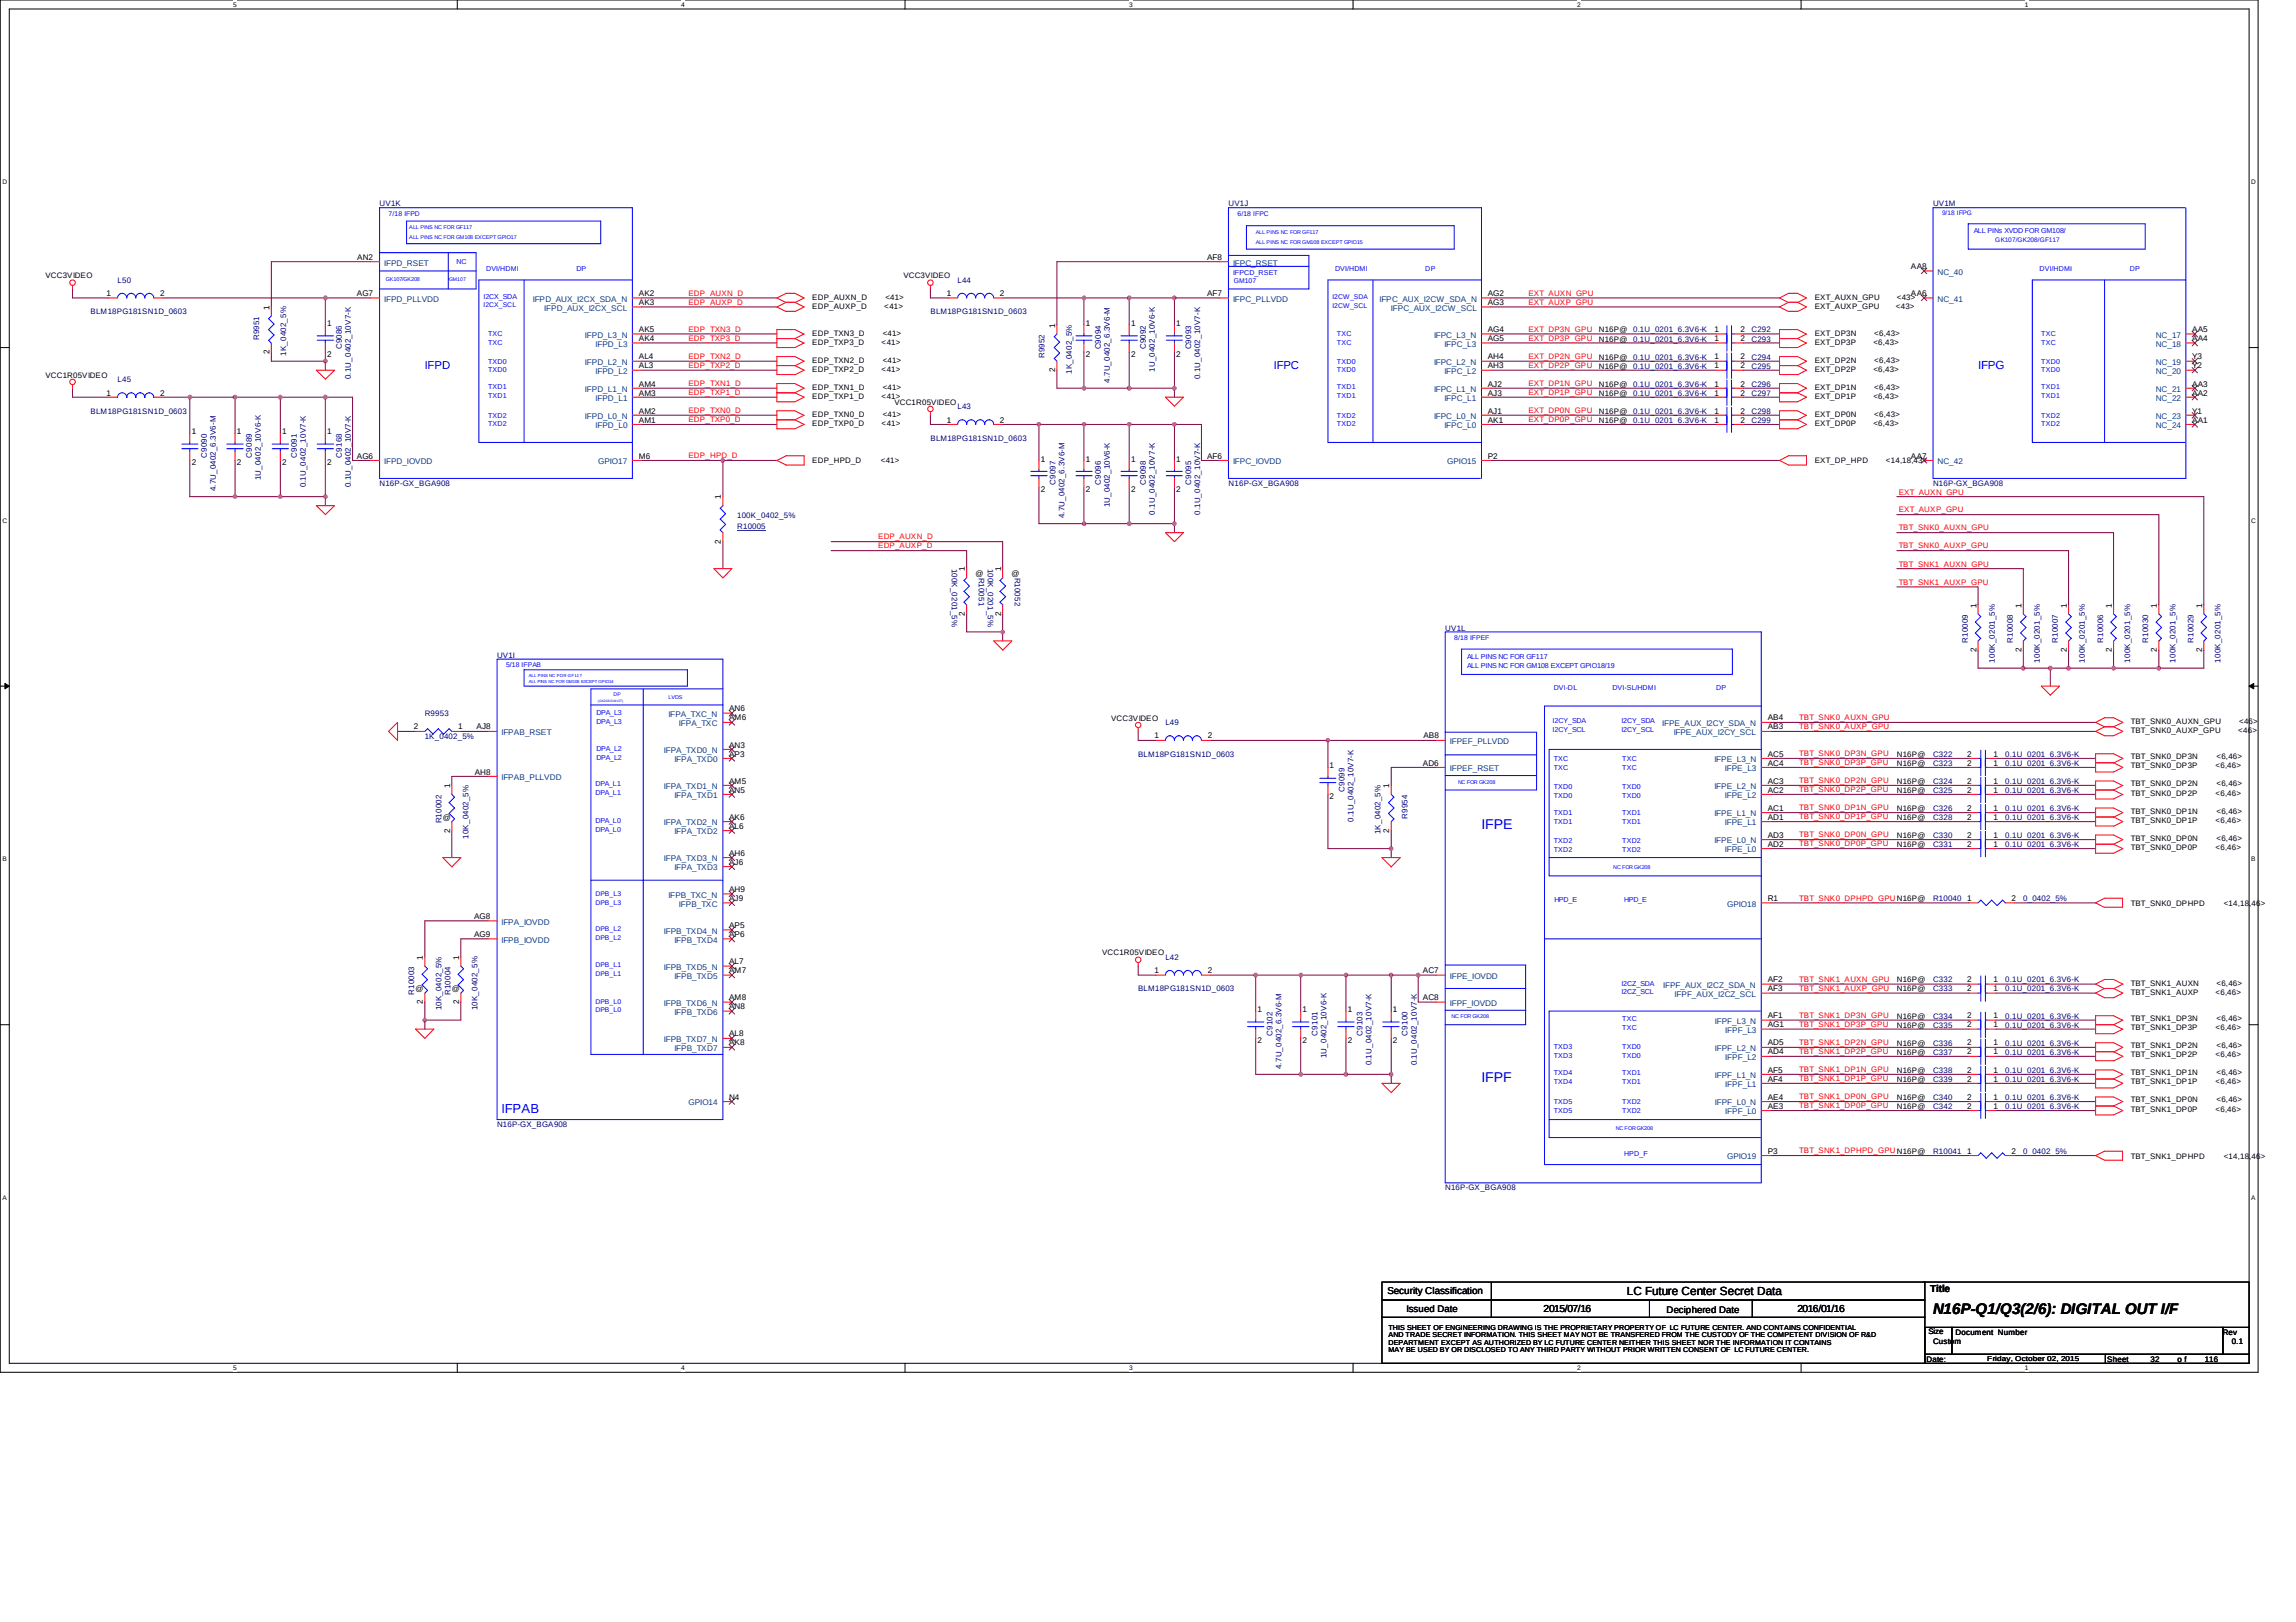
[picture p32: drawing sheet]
<svg xmlns="http://www.w3.org/2000/svg" width="297mm" height="210mm" viewBox="0 0 297 210" stroke-linecap="round" stroke-linejoin="round" font-family="sans-serif">
<defs><g id="words">
<text font-size="2" x="250.1" y="170.1">N16P-Q1/Q3(2/6): DIGITAL OUT I/F</text>
<g font-size="1.8" fill="#00f">
<text x="191.7" y="107.3">IFPE</text>
<text x="191.7" y="140">IFPF</text>
</g>
<text font-size="1.7" fill="#00f" x="64.9" y="144.1">IFPAB</text>
<g font-size="1.5" fill="#00f">
<text x="55" y="47.7">IFPD</text>
<text x="164.8" y="47.7">IFPC</text>
<text x="255.9" y="47.7">IFPG</text>
</g>
<text font-size="1.5" x="210.5" y="167.6">LC Future Center Secret Data</text>
<g font-size="1.3">
<text x="179.5" y="167.5">Security Classification</text>
<text x="249.7" y="167.2">Title</text>
<text x="199.7" y="169.8">2015/07/16</text>
<text x="232.6" y="169.7">2016/01/16</text>
</g>
<g font-size="1.2">
<text x="182" y="169.7">Issued Date</text>
<text x="215.6" y="169.9">Deciphered Date</text>
</g>
<g font-size="1.1">
<text x="46.2" y="33.7">AN2</text>
<text x="156.2" y="33.7">AF8</text>
<text x="247.2" y="34.8">AA8</text>
<text x="13.8" y="38.3">1</text>
<text x="20.7" y="38.3">2</text>
<text x="34.9" y="40.1" transform="rotate(-90 34.9 40.1)">1</text>
<text x="46.1" y="38.3">AG7</text>
<text x="82.7" y="39.5">AK3</text>
<text x="82.7" y="38.3">AK2</text>
<text x="122.5" y="38.3">1</text>
<text x="129.4" y="38.3">2</text>
<text x="156.2" y="38.3">AF7</text>
<text x="192.5" y="39.5">AG3</text>
<text x="192.5" y="38.3">AG2</text>
<text x="247.2" y="38.3">AA6</text>
<text x="34.9" y="45.8" transform="rotate(-90 34.9 45.8)">2</text>
<text x="42.3" y="42.2">1</text>
<text x="42.3" y="46.2">2</text>
<text x="82.7" y="47.7">AL3</text>
<text x="82.7" y="46.5">AL4</text>
<text x="82.7" y="44.2">AK4</text>
<text x="82.7" y="43">AK5</text>
<text x="136.5" y="42.4" transform="rotate(-90 136.5 42.4)">1</text>
<text x="140.5" y="42.2">1</text>
<text x="140.5" y="46.2">2</text>
<text x="146.3" y="42.2">1</text>
<text x="146.3" y="46.2">2</text>
<text x="152.2" y="42.2">1</text>
<text x="152.2" y="46.2">2</text>
<text x="192.5" y="47.7">AH3</text>
<text x="192.5" y="46.5">AH4</text>
<text x="192.5" y="44.2">AG5</text>
<text x="192.5" y="43">AG4</text>
<text x="221.8" y="43">1</text>
<text x="221.8" y="44.2">1</text>
<text x="221.8" y="46.5">1</text>
<text x="221.8" y="47.7">1</text>
<text x="225.2" y="43">2</text>
<text x="225.2" y="44.2">2</text>
<text x="225.2" y="46.5">2</text>
<text x="225.2" y="47.7">2</text>
<text x="283.6" y="47.7">Y2</text>
<text x="283.6" y="46.5">Y3</text>
<text x="283.6" y="44.2">AA4</text>
<text x="283.6" y="43">AA5</text>
<text x="13.8" y="51.2">1</text>
<text x="20.7" y="51.2">2</text>
<text x="82.7" y="53.5">AM2</text>
<text x="82.7" y="51.2">AM3</text>
<text x="82.7" y="50">AM4</text>
<text x="136.5" y="48.2" transform="rotate(-90 136.5 48.2)">2</text>
<text x="192.5" y="53.5">AJ1</text>
<text x="192.5" y="51.2">AJ3</text>
<text x="192.5" y="50">AJ2</text>
<text x="221.8" y="50">1</text>
<text x="221.8" y="51.2">1</text>
<text x="221.8" y="53.5">1</text>
<text x="225.2" y="50">2</text>
<text x="225.2" y="51.2">2</text>
<text x="225.2" y="53.5">2</text>
<text x="283.6" y="53.5">Y1</text>
<text x="283.6" y="51.2">AA2</text>
<text x="283.6" y="50">AA3</text>
<text x="24.8" y="56.2">1</text>
<text x="30.7" y="56.2">1</text>
<text x="36.5" y="56.2">1</text>
<text x="42.3" y="56.2">1</text>
<text x="46.1" y="59.4">AG6</text>
<text x="82.7" y="59.4">M6</text>
<text x="82.7" y="54.7">AM1</text>
<text x="122.5" y="54.7">1</text>
<text x="129.4" y="54.7">2</text>
<text x="134.7" y="59.7">1</text>
<text x="140.5" y="59.7">1</text>
<text x="146.3" y="59.7">1</text>
<text x="152.2" y="59.7">1</text>
<text x="156.2" y="59.4">AF6</text>
<text x="192.5" y="59.4">P2</text>
<text x="192.5" y="54.7">AK1</text>
<text x="221.8" y="54.7">1</text>
<text x="225.2" y="54.7">2</text>
<text x="247.2" y="59.4">AA7</text>
<text x="283.6" y="54.7">AA1</text>
<text x="24.8" y="60.2">2</text>
<text x="30.7" y="60.2">2</text>
<text x="36.5" y="60.2">2</text>
<text x="42.3" y="60.2">2</text>
<text x="93.3" y="64.6" transform="rotate(-90 93.3 64.6)">1</text>
<text x="134.7" y="63.7">2</text>
<text x="140.5" y="63.7">2</text>
<text x="146.3" y="63.7">2</text>
<text x="152.2" y="63.7">2</text>
<text x="93.3" y="70.3" transform="rotate(-90 93.3 70.3)">2</text>
<text x="124.8" y="73.9" transform="rotate(-90 124.8 73.9)">1</text>
<text x="129.5" y="73.9" transform="rotate(-90 129.5 73.9)">1</text>
<text x="124.8" y="79.7" transform="rotate(-90 124.8 79.7)">2</text>
<text x="129.5" y="79.7" transform="rotate(-90 129.5 79.7)">2</text>
<text x="255.7" y="78.6" transform="rotate(-90 255.7 78.6)">1</text>
<text x="261.5" y="78.6" transform="rotate(-90 261.5 78.6)">1</text>
<text x="267.4" y="78.6" transform="rotate(-90 267.4 78.6)">1</text>
<text x="273.2" y="78.6" transform="rotate(-90 273.2 78.6)">1</text>
<text x="279" y="78.6" transform="rotate(-90 279 78.6)">1</text>
<text x="284.9" y="78.6" transform="rotate(-90 284.9 78.6)">1</text>
<text x="255.7" y="84.3" transform="rotate(-90 255.7 84.3)">2</text>
<text x="261.5" y="84.3" transform="rotate(-90 261.5 84.3)">2</text>
<text x="267.4" y="84.3" transform="rotate(-90 267.4 84.3)">2</text>
<text x="273.2" y="84.3" transform="rotate(-90 273.2 84.3)">2</text>
<text x="279" y="84.3" transform="rotate(-90 279 84.3)">2</text>
<text x="284.9" y="84.3" transform="rotate(-90 284.9 84.3)">2</text>
<text x="53.6" y="94.4">2</text>
<text x="59.3" y="94.4">1</text>
<text x="61.6" y="94.4">AJ8</text>
<text x="94.3" y="93.2">AM6</text>
<text x="94.3" y="92.1">AN6</text>
<text x="149.4" y="95.6">1</text>
<text x="156.2" y="95.6">2</text>
<text x="184.1" y="95.6">AB8</text>
<text x="228.7" y="94.4">AB3</text>
<text x="228.7" y="93.2">AB4</text>
<text x="58.2" y="102" transform="rotate(-90 58.2 102)">1</text>
<text x="61.4" y="100.3">AH8</text>
<text x="94.3" y="101.4">AM5</text>
<text x="94.3" y="97.9">AP3</text>
<text x="94.3" y="96.8">AN3</text>
<text x="172" y="99.4">1</text>
<text x="179.7" y="102" transform="rotate(-90 179.7 102)">1</text>
<text x="184.1" y="99.1">AD6</text>
<text x="228.7" y="101.4">AC3</text>
<text x="228.7" y="99.1">AC4</text>
<text x="228.7" y="97.9">AC5</text>
<text x="254.5" y="101.4">2</text>
<text x="254.5" y="97.9">2</text>
<text x="254.5" y="99.1">2</text>
<text x="257.9" y="101.4">1</text>
<text x="257.9" y="97.9">1</text>
<text x="257.9" y="99.1">1</text>
<text x="58.2" y="107.7" transform="rotate(-90 58.2 107.7)">2</text>
<text x="94.3" y="107.2">AL6</text>
<text x="94.3" y="106.1">AK6</text>
<text x="94.3" y="102.6">AN5</text>
<text x="172" y="103.4">2</text>
<text x="179.7" y="107.7" transform="rotate(-90 179.7 107.7)">2</text>
<text x="228.7" y="106.1">AD1</text>
<text x="228.7" y="104.9">AC1</text>
<text x="228.7" y="102.6">AC2</text>
<text x="254.5" y="102.6">2</text>
<text x="254.5" y="106.1">2</text>
<text x="254.5" y="104.9">2</text>
<text x="257.9" y="102.6">1</text>
<text x="257.9" y="106.1">1</text>
<text x="257.9" y="104.9">1</text>
<text x="94.3" y="111.9">AJ6</text>
<text x="94.3" y="110.8">AH6</text>
<text x="228.7" y="109.6">AD2</text>
<text x="228.7" y="108.4">AD3</text>
<text x="254.5" y="109.6">2</text>
<text x="254.5" y="108.4">2</text>
<text x="257.9" y="109.6">1</text>
<text x="257.9" y="108.4">1</text>
<text x="61.3" y="119">AG8</text>
<text x="94.3" y="116.6">AJ9</text>
<text x="94.3" y="115.4">AH9</text>
<text x="228.7" y="116.6">R1</text>
<text x="254.5" y="116.6">1</text>
<text x="260.2" y="116.6">2</text>
<text x="54.7" y="124.2" transform="rotate(-90 54.7 124.2)">1</text>
<text x="59.4" y="124.2" transform="rotate(-90 59.4 124.2)">1</text>
<text x="61.3" y="121.3">AG9</text>
<text x="94.3" y="126">AM7</text>
<text x="94.3" y="124.8">AL7</text>
<text x="94.3" y="121.3">AP6</text>
<text x="94.3" y="120.1">AP5</text>
<text x="149.4" y="126">1</text>
<text x="156.2" y="126">2</text>
<text x="184.1" y="126">AC7</text>
<text x="54.7" y="129.9" transform="rotate(-90 54.7 129.9)">2</text>
<text x="59.4" y="129.9" transform="rotate(-90 59.4 129.9)">2</text>
<text x="94.3" y="130.6">AN8</text>
<text x="94.3" y="129.5">AM8</text>
<text x="162.7" y="131">1</text>
<text x="168.5" y="131">1</text>
<text x="174.4" y="131">1</text>
<text x="180.2" y="131">1</text>
<text x="184.1" y="129.5">AC8</text>
<text x="228.7" y="131.8">AF1</text>
<text x="228.7" y="128.3">AF3</text>
<text x="228.7" y="127.1">AF2</text>
<text x="254.5" y="127.1">2</text>
<text x="254.5" y="128.3">2</text>
<text x="254.5" y="131.8">2</text>
<text x="257.9" y="127.1">1</text>
<text x="257.9" y="128.3">1</text>
<text x="257.9" y="131.8">1</text>
<text x="94.3" y="135.3">AK8</text>
<text x="94.3" y="134.1">AL8</text>
<text x="162.7" y="135">2</text>
<text x="168.5" y="135">2</text>
<text x="174.4" y="135">2</text>
<text x="180.2" y="135">2</text>
<text x="228.7" y="136.5">AD4</text>
<text x="228.7" y="135.3">AD5</text>
<text x="228.7" y="133">AG1</text>
<text x="254.5" y="133">2</text>
<text x="254.5" y="135.3">2</text>
<text x="254.5" y="136.5">2</text>
<text x="257.9" y="133">1</text>
<text x="257.9" y="135.3">1</text>
<text x="257.9" y="136.5">1</text>
<text x="94.3" y="142.3">N4</text>
<text x="228.7" y="143.5">AE3</text>
<text x="228.7" y="142.3">AE4</text>
<text x="228.7" y="140">AF4</text>
<text x="228.7" y="138.8">AF5</text>
<text x="254.5" y="138.8">2</text>
<text x="254.5" y="140">2</text>
<text x="254.5" y="143.5">2</text>
<text x="254.5" y="142.3">2</text>
<text x="257.9" y="138.8">1</text>
<text x="257.9" y="140">1</text>
<text x="257.9" y="143.5">1</text>
<text x="257.9" y="142.3">1</text>
<text x="228.7" y="149.3">P3</text>
<text x="254.5" y="149.3">1</text>
<text x="260.2" y="149.3">2</text>
</g>
<g font-size="1.1" fill="#004080">
<text x="49.7" y="34.4">IFPD_RSET</text>
<text x="159.5" y="34.4">IFPC_RSET</text>
<text x="250.6" y="35.5">NC_40</text>
<text x="49.7" y="39.1">IFPD_PLLVDD</text>
<text x="68.9" y="39.1">IFPD_AUX_I2CX_SDA_N</text>
<text x="70.4" y="40.2">IFPD_AUX_I2CX_SCL</text>
<text x="159.5" y="39.1">IFPC_PLLVDD</text>
<text x="178.5" y="39.1">IFPC_AUX_I2CW_SDA_N</text>
<text x="180" y="40.2">IFPC_AUX_I2CW_SCL</text>
<text x="250.6" y="39.1">NC_41</text>
<text x="75.7" y="47.2">IFPD_L2_N</text>
<text x="75.7" y="43.7">IFPD_L3_N</text>
<text x="77" y="44.9">IFPD_L3</text>
<text x="185.5" y="47.2">IFPC_L2_N</text>
<text x="185.5" y="43.7">IFPC_L3_N</text>
<text x="186.9" y="44.9">IFPC_L3</text>
<text x="278.9" y="47.2">NC_19</text>
<text x="278.9" y="44.9">NC_18</text>
<text x="278.9" y="43.7">NC_17</text>
<text x="75.7" y="50.7">IFPD_L1_N</text>
<text x="77" y="51.9">IFPD_L1</text>
<text x="77" y="48.4">IFPD_L2</text>
<text x="185.5" y="50.7">IFPC_L1_N</text>
<text x="186.9" y="51.9">IFPC_L1</text>
<text x="186.9" y="48.4">IFPC_L2</text>
<text x="278.9" y="51.9">NC_22</text>
<text x="278.9" y="50.7">NC_21</text>
<text x="278.9" y="48.4">NC_20</text>
<text x="75.7" y="54.2">IFPD_L0_N</text>
<text x="77" y="55.4">IFPD_L0</text>
<text x="185.5" y="54.2">IFPC_L0_N</text>
<text x="186.9" y="55.4">IFPC_L0</text>
<text x="278.9" y="55.4">NC_24</text>
<text x="278.9" y="54.2">NC_23</text>
<text x="49.7" y="60.1">IFPD_IOVDD</text>
<text x="77.4" y="60.1">GPIO17</text>
<text x="159.5" y="60.1">IFPC_IOVDD</text>
<text x="187.2" y="60.1">GPIO15</text>
<text x="250.6" y="60.1">NC_42</text>
<text x="64.9" y="95.1">IFPAB_RSET</text>
<text x="86.5" y="92.8">IFPA_TXC_N</text>
<text x="87.8" y="93.9">IFPA_TXC</text>
<text x="215.1" y="93.9">IFPE_AUX_I2CY_SDA_N</text>
<text x="216.5" y="95.1">IFPE_AUX_I2CY_SCL</text>
<text x="64.9" y="101">IFPAB_PLLVDD</text>
<text x="85.9" y="97.5">IFPA_TXD0_N</text>
<text x="87.2" y="98.6">IFPA_TXD0</text>
<text x="187.6" y="99.8">IFPEF_RSET</text>
<text x="187.6" y="96.3">IFPEF_PLLVDD</text>
<text x="221.8" y="98.6">IFPE_L3_N</text>
<text x="223.2" y="99.8">IFPE_L3</text>
<text x="85.9" y="106.8">IFPA_TXD2_N</text>
<text x="85.9" y="102.1">IFPA_TXD1_N</text>
<text x="87.2" y="108">IFPA_TXD2</text>
<text x="87.2" y="103.3">IFPA_TXD1</text>
<text x="221.8" y="105.7">IFPE_L1_N</text>
<text x="221.8" y="102.1">IFPE_L2_N</text>
<text x="223.2" y="106.8">IFPE_L1</text>
<text x="223.2" y="103.3">IFPE_L2</text>
<text x="85.9" y="111.5">IFPA_TXD3_N</text>
<text x="87.2" y="112.6">IFPA_TXD3</text>
<text x="221.8" y="109.1">IFPE_L0_N</text>
<text x="223.2" y="110.3">IFPE_L0</text>
<text x="64.9" y="119.7">IFPA_IOVDD</text>
<text x="86.5" y="116.2">IFPB_TXC_N</text>
<text x="87.8" y="117.3">IFPB_TXC</text>
<text x="223.4" y="117.3">GPIO18</text>
<text x="64.9" y="122">IFPB_IOVDD</text>
<text x="85.9" y="125.5">IFPB_TXD5_N</text>
<text x="85.9" y="120.8">IFPB_TXD4_N</text>
<text x="87.2" y="122">IFPB_TXD4</text>
<text x="85.9" y="130.2">IFPB_TXD6_N</text>
<text x="87.2" y="131.3">IFPB_TXD6</text>
<text x="87.2" y="126.7">IFPB_TXD5</text>
<text x="187.6" y="130.2">IFPF_IOVDD</text>
<text x="187.6" y="126.7">IFPE_IOVDD</text>
<text x="215.2" y="127.8">IFPF_AUX_I2CZ_SDA_N</text>
<text x="216.6" y="129">IFPF_AUX_I2CZ_SCL</text>
<text x="85.9" y="134.9">IFPB_TXD7_N</text>
<text x="87.2" y="136">IFPB_TXD7</text>
<text x="221.9" y="136">IFPF_L2_N</text>
<text x="221.9" y="132.5">IFPF_L3_N</text>
<text x="223.2" y="137.2">IFPF_L2</text>
<text x="223.2" y="133.7">IFPF_L3</text>
<text x="89.1" y="143">GPIO14</text>
<text x="221.9" y="143">IFPF_L0_N</text>
<text x="221.9" y="139.5">IFPF_L1_N</text>
<text x="223.2" y="140.7">IFPF_L1</text>
<text x="223.2" y="144.2">IFPF_L0</text>
<text x="223.4" y="150">GPIO19</text>
</g>
<g font-size="1" fill="#000080">
<text x="49.1" y="26.7">UV1K</text>
<text x="158.9" y="26.7">UV1J</text>
<text x="250.1" y="26.7">UV1M</text>
<text x="11.7" y="40.7">BLM18PG181SN1D_0603</text>
<text x="15.2" y="36.6">L50</text>
<text x="120.4" y="40.7">BLM18PG181SN1D_0603</text>
<text x="123.9" y="36.6">L44</text>
<text x="33.5" y="44" transform="rotate(-90 33.5 44)">R9951</text>
<text x="37" y="46" transform="rotate(-90 37 46)">1K_0402_5%</text>
<text x="44.2" y="45.2" transform="rotate(-90 44.2 45.2)">C9086</text>
<text x="135.1" y="46.4" transform="rotate(-90 135.1 46.4)">R9952</text>
<text x="142.4" y="45.2" transform="rotate(-90 142.4 45.2)">C9094</text>
<text x="148.2" y="45.2" transform="rotate(-90 148.2 45.2)">C9092</text>
<text x="154.1" y="45.2" transform="rotate(-90 154.1 45.2)">C9093</text>
<text x="211.3" y="43">0.1U_0201_6.3V6-K</text>
<text x="211.3" y="44.2">0.1U_0201_6.3V6-K</text>
<text x="211.3" y="46.5">0.1U_0201_6.3V6-K</text>
<text x="211.3" y="47.7">0.1U_0201_6.3V6-K</text>
<text x="226.6" y="43">C292</text>
<text x="226.6" y="44.2">C293</text>
<text x="226.6" y="46.5">C294</text>
<text x="226.6" y="47.7">C295</text>
<text x="11.7" y="53.5">BLM18PG181SN1D_0603</text>
<text x="15.2" y="49.5">L45</text>
<text x="45.4" y="49.1" transform="rotate(-90 45.4 49.1)">0.1U_0402_10V7-K</text>
<text x="123.9" y="53">L43</text>
<text x="138.7" y="48.4" transform="rotate(-90 138.7 48.4)">1K_0402_5%</text>
<text x="143.6" y="49.5" transform="rotate(-90 143.6 49.5)">4.7U_0402_6.3V6-M</text>
<text x="149.4" y="48.1" transform="rotate(-90 149.4 48.1)">1U_0402_10V6-K</text>
<text x="155.3" y="49.1" transform="rotate(-90 155.3 49.1)">0.1U_0402_10V7-K</text>
<text x="211.3" y="50">0.1U_0201_6.3V6-K</text>
<text x="211.3" y="51.2">0.1U_0201_6.3V6-K</text>
<text x="211.3" y="53.5">0.1U_0201_6.3V6-K</text>
<text x="226.6" y="50">C296</text>
<text x="226.6" y="51.2">C297</text>
<text x="226.6" y="53.5">C298</text>
<text x="26.7" y="59.2" transform="rotate(-90 26.7 59.2)">C9090</text>
<text x="32.6" y="59.2" transform="rotate(-90 32.6 59.2)">C9089</text>
<text x="38.4" y="59.2" transform="rotate(-90 38.4 59.2)">C9091</text>
<text x="44.2" y="59.2" transform="rotate(-90 44.2 59.2)">C9168</text>
<text x="120.4" y="57">BLM18PG181SN1D_0603</text>
<text x="211.3" y="54.7">0.1U_0201_6.3V6-K</text>
<text x="226.6" y="54.7">C299</text>
<text x="27.9" y="63.6" transform="rotate(-90 27.9 63.6)">4.7U_0402_6.3V6-M</text>
<text x="33.7" y="62.2" transform="rotate(-90 33.7 62.2)">1U_0402_10V6-K</text>
<text x="39.6" y="63.1" transform="rotate(-90 39.6 63.1)">0.1U_0402_10V7-K</text>
<text x="45.4" y="63.1" transform="rotate(-90 45.4 63.1)">0.1U_0402_10V7-K</text>
<text x="49.1" y="62.9">N16P-GX_BGA908</text>
<text x="136.6" y="62.7" transform="rotate(-90 136.6 62.7)">C9097</text>
<text x="142.4" y="62.7" transform="rotate(-90 142.4 62.7)">C9096</text>
<text x="143.6" y="65.7" transform="rotate(-90 143.6 65.7)">1U_0402_10V6-K</text>
<text x="148.2" y="62.7" transform="rotate(-90 148.2 62.7)">C9098</text>
<text x="154.1" y="62.7" transform="rotate(-90 154.1 62.7)">C9095</text>
<text x="158.9" y="62.9">N16P-GX_BGA908</text>
<text x="250.1" y="62.9">N16P-GX_BGA908</text>
<text x="95.4" y="68.5">R10005</text>
<text x="95.4" y="67.1">100K_0402_5%</text>
<text x="137.7" y="67.1" transform="rotate(-90 137.7 67.1)">4.7U_0402_6.3V6-M</text>
<text x="149.4" y="66.6" transform="rotate(-90 149.4 66.6)">0.1U_0402_10V7-K</text>
<text x="155.3" y="66.6" transform="rotate(-90 155.3 66.6)">0.1U_0402_10V7-K</text>
<text x="123.1" y="73.6" transform="rotate(90 123.1 73.6)">100K_0201_5%</text>
<text x="126.6" y="74.8" transform="rotate(90 126.6 74.8)">R10051</text>
<text x="127.8" y="73.6" transform="rotate(90 127.8 73.6)">100K_0201_5%</text>
<text x="131.3" y="74.8" transform="rotate(90 131.3 74.8)">R10052</text>
<text x="187" y="81.6">UV1L</text>
<text x="254.6" y="83.2" transform="rotate(-90 254.6 83.2)">R10009</text>
<text x="260.4" y="83.2" transform="rotate(-90 260.4 83.2)">R10008</text>
<text x="266.2" y="83.2" transform="rotate(-90 266.2 83.2)">R10007</text>
<text x="272.1" y="83.2" transform="rotate(-90 272.1 83.2)">R10006</text>
<text x="277.9" y="83.2" transform="rotate(-90 277.9 83.2)">R10030</text>
<text x="283.8" y="83.2" transform="rotate(-90 283.8 83.2)">R10029</text>
<text x="64.3" y="85.1">UV1I</text>
<text x="258.1" y="85.8" transform="rotate(-90 258.1 85.8)">100K_0201_5%</text>
<text x="263.9" y="85.8" transform="rotate(-90 263.9 85.8)">100K_0201_5%</text>
<text x="269.7" y="85.8" transform="rotate(-90 269.7 85.8)">100K_0201_5%</text>
<text x="275.6" y="85.8" transform="rotate(-90 275.6 85.8)">100K_0201_5%</text>
<text x="281.4" y="85.8" transform="rotate(-90 281.4 85.8)">100K_0201_5%</text>
<text x="287.3" y="85.8" transform="rotate(-90 287.3 85.8)">100K_0201_5%</text>
<text x="55" y="92.7">R9953</text>
<text x="55" y="95.6">1K_0402_5%</text>
<text x="150.8" y="93.8">L49</text>
<text x="147.2" y="97.9">BLM18PG181SN1D_0603</text>
<text x="250.1" y="101.4">C324</text>
<text x="250.1" y="97.9">C322</text>
<text x="250.1" y="99.1">C323</text>
<text x="259.4" y="101.4">0.1U_0201_6.3V6-K</text>
<text x="259.4" y="97.9">0.1U_0201_6.3V6-K</text>
<text x="259.4" y="99.1">0.1U_0201_6.3V6-K</text>
<text x="57.1" y="106.5" transform="rotate(-90 57.1 106.5)">R10002</text>
<text x="174" y="102.4" transform="rotate(-90 174 102.4)">C9099</text>
<text x="175.1" y="106.3" transform="rotate(-90 175.1 106.3)">0.1U_0402_10V7-K</text>
<text x="178.6" y="108" transform="rotate(-90 178.6 108)">1K_0402_5%</text>
<text x="182.1" y="106" transform="rotate(-90 182.1 106)">R9954</text>
<text x="250.1" y="102.6">C325</text>
<text x="250.1" y="106.1">C328</text>
<text x="250.1" y="105">C326</text>
<text x="259.4" y="102.6">0.1U_0201_6.3V6-K</text>
<text x="259.4" y="106.1">0.1U_0201_6.3V6-K</text>
<text x="259.4" y="105">0.1U_0201_6.3V6-K</text>
<text x="60.6" y="108.5" transform="rotate(-90 60.6 108.5)">10K_0402_5%</text>
<text x="250.1" y="109.6">C331</text>
<text x="250.1" y="108.4">C330</text>
<text x="259.4" y="109.6">0.1U_0201_6.3V6-K</text>
<text x="259.4" y="108.4">0.1U_0201_6.3V6-K</text>
<text x="250.1" y="116.6">R10040</text>
<text x="261.8" y="116.6">0_0402_5%</text>
<text x="150.8" y="124.2">L42</text>
<text x="53.6" y="128.8" transform="rotate(-90 53.6 128.8)">R10003</text>
<text x="57.1" y="130.7" transform="rotate(-90 57.1 130.7)">10K_0402_5%</text>
<text x="58.3" y="128.8" transform="rotate(-90 58.3 128.8)">R10004</text>
<text x="61.8" y="130.7" transform="rotate(-90 61.8 130.7)">10K_0402_5%</text>
<text x="147.2" y="128.3">BLM18PG181SN1D_0603</text>
<text x="250.1" y="127.1">C332</text>
<text x="250.1" y="128.3">C333</text>
<text x="250.1" y="131.8">C334</text>
<text x="259.4" y="127.1">0.1U_0201_6.3V6-K</text>
<text x="259.4" y="128.3">0.1U_0201_6.3V6-K</text>
<text x="259.4" y="131.8">0.1U_0201_6.3V6-K</text>
<text x="164.6" y="134" transform="rotate(-90 164.6 134)">C9102</text>
<text x="170.4" y="134" transform="rotate(-90 170.4 134)">C9101</text>
<text x="171.6" y="136.9" transform="rotate(-90 171.6 136.9)">1U_0402_10V6-K</text>
<text x="176.3" y="134" transform="rotate(-90 176.3 134)">C9103</text>
<text x="177.4" y="137.9" transform="rotate(-90 177.4 137.9)">0.1U_0402_10V7-K</text>
<text x="182.1" y="134" transform="rotate(-90 182.1 134)">C9100</text>
<text x="183.3" y="137.9" transform="rotate(-90 183.3 137.9)">0.1U_0402_10V7-K</text>
<text x="250.1" y="133">C335</text>
<text x="250.1" y="135.3">C336</text>
<text x="250.1" y="136.5">C337</text>
<text x="259.4" y="133">0.1U_0201_6.3V6-K</text>
<text x="259.4" y="135.3">0.1U_0201_6.3V6-K</text>
<text x="259.4" y="136.5">0.1U_0201_6.3V6-K</text>
<text x="165.8" y="138.3" transform="rotate(-90 165.8 138.3)">4.7U_0402_6.3V6-M</text>
<text x="250.1" y="138.8">C338</text>
<text x="250.1" y="140">C339</text>
<text x="250.1" y="143.5">C342</text>
<text x="250.1" y="142.3">C340</text>
<text x="259.4" y="138.8">0.1U_0201_6.3V6-K</text>
<text x="259.4" y="140">0.1U_0201_6.3V6-K</text>
<text x="259.4" y="143.5">0.1U_0201_6.3V6-K</text>
<text x="259.4" y="142.3">0.1U_0201_6.3V6-K</text>
<text x="64.3" y="145.8">N16P-GX_BGA908</text>
<text x="250.1" y="149.3">R10041</text>
<text x="261.8" y="149.3">0_0402_5%</text>
<text x="187" y="154">N16P-GX_BGA908</text>
</g>
<g font-size="1">
<text x="5.9" y="36">VCC3VIDEO</text>
<text x="105.1" y="38.8">EDP_AUXN_D</text>
<text x="105.1" y="40">EDP_AUXP_D</text>
<text x="114.4" y="40">&lt;41&gt;</text>
<text x="114.5" y="38.8">&lt;41&gt;</text>
<text x="116.9" y="36">VCC3VIDEO</text>
<text x="234.8" y="38.8">EXT_AUXN_GPU</text>
<text x="234.8" y="40">EXT_AUXP_GPU</text>
<text x="245.3" y="40">&lt;43&gt;</text>
<text x="245.4" y="38.8">&lt;43&gt;</text>
<text x="105.1" y="43.5">EDP_TXN3_D</text>
<text x="105.1" y="44.7">EDP_TXP3_D</text>
<text x="105.1" y="47">EDP_TXN2_D</text>
<text x="114.1" y="44.7">&lt;41&gt;</text>
<text x="114.2" y="43.5">&lt;41&gt;</text>
<text x="114.2" y="47">&lt;41&gt;</text>
<text x="206.8" y="43">N16P@</text>
<text x="206.8" y="44.2">N16P@</text>
<text x="206.8" y="46.5">N16P@</text>
<text x="206.8" y="47.7">N16P@</text>
<text x="234.8" y="43.5">EXT_DP3N</text>
<text x="234.8" y="44.7">EXT_DP3P</text>
<text x="234.8" y="47">EXT_DP2N</text>
<text x="242.4" y="44.7">&lt;6,43&gt;</text>
<text x="242.5" y="43.5">&lt;6,43&gt;</text>
<text x="242.5" y="47">&lt;6,43&gt;</text>
<text x="5.9" y="48.9">VCC1R05VIDEO</text>
<text x="105.1" y="48.2">EDP_TXP2_D</text>
<text x="105.1" y="50.5">EDP_TXN1_D</text>
<text x="105.1" y="51.7">EDP_TXP1_D</text>
<text x="114.1" y="48.2">&lt;41&gt;</text>
<text x="114.1" y="51.7">&lt;41&gt;</text>
<text x="114.2" y="50.5">&lt;41&gt;</text>
<text x="115.7" y="52.4">VCC1R05VIDEO</text>
<text x="206.8" y="50">N16P@</text>
<text x="206.8" y="51.2">N16P@</text>
<text x="206.8" y="53.5">N16P@</text>
<text x="234.8" y="48.2">EXT_DP2P</text>
<text x="234.8" y="50.5">EXT_DP1N</text>
<text x="234.8" y="51.7">EXT_DP1P</text>
<text x="242.4" y="48.2">&lt;6,43&gt;</text>
<text x="242.4" y="51.7">&lt;6,43&gt;</text>
<text x="242.5" y="50.5">&lt;6,43&gt;</text>
<text x="105.1" y="54">EDP_TXN0_D</text>
<text x="105.1" y="55.2">EDP_TXP0_D</text>
<text x="105.1" y="60">EDP_HPD_D</text>
<text x="113.9" y="60">&lt;41&gt;</text>
<text x="114.1" y="55.2">&lt;41&gt;</text>
<text x="114.2" y="54">&lt;41&gt;</text>
<text x="206.8" y="54.7">N16P@</text>
<text x="234.8" y="54">EXT_DP0N</text>
<text x="234.8" y="55.2">EXT_DP0P</text>
<text x="234.8" y="60">EXT_DP_HPD</text>
<text x="242.4" y="55.2">&lt;6,43&gt;</text>
<text x="242.5" y="54">&lt;6,43&gt;</text>
<text x="244" y="60">&lt;14,18,43&gt;</text>
<text x="126.2" y="74.6">@</text>
<text x="130.9" y="74.6">@</text>
<text x="143.8" y="93.3">VCC3VIDEO</text>
<text x="275.7" y="93.7">TBT_SNK0_AUXN_GPU</text>
<text x="275.7" y="94.9">TBT_SNK0_AUXP_GPU</text>
<text x="289.6" y="94.9">&lt;46&gt;</text>
<text x="289.7" y="93.7">&lt;46&gt;</text>
<text x="245.4" y="101.4">N16P@</text>
<text x="245.4" y="97.9">N16P@</text>
<text x="245.4" y="99.1">N16P@</text>
<text x="275.7" y="98.3">TBT_SNK0_DP3N</text>
<text x="275.7" y="99.4">TBT_SNK0_DP3P</text>
<text x="275.7" y="101.8">TBT_SNK0_DP2N</text>
<text x="286.6" y="99.4">&lt;6,46&gt;</text>
<text x="286.8" y="98.3">&lt;6,46&gt;</text>
<text x="286.8" y="101.8">&lt;6,46&gt;</text>
<text x="57.3" y="106.1">@</text>
<text x="245.4" y="102.6">N16P@</text>
<text x="245.4" y="106.1">N16P@</text>
<text x="245.4" y="105">N16P@</text>
<text x="275.7" y="103">TBT_SNK0_DP2P</text>
<text x="275.7" y="105.3">TBT_SNK0_DP1N</text>
<text x="275.7" y="106.5">TBT_SNK0_DP1P</text>
<text x="286.6" y="103">&lt;6,46&gt;</text>
<text x="286.6" y="106.5">&lt;6,46&gt;</text>
<text x="286.8" y="105.3">&lt;6,46&gt;</text>
<text x="245.4" y="109.6">N16P@</text>
<text x="245.4" y="108.4">N16P@</text>
<text x="275.7" y="108.8">TBT_SNK0_DP0N</text>
<text x="275.7" y="110">TBT_SNK0_DP0P</text>
<text x="286.6" y="110">&lt;6,46&gt;</text>
<text x="286.8" y="108.8">&lt;6,46&gt;</text>
<text x="275.7" y="117.2">TBT_SNK0_DPHPD</text>
<text x="287.7" y="117.2">&lt;14,18,46&gt;</text>
<text x="142.6" y="123.6">VCC1R05VIDEO</text>
<text x="53.8" y="128.3">@</text>
<text x="58.5" y="128.3">@</text>
<text x="245.4" y="127.1">N16P@</text>
<text x="245.4" y="128.3">N16P@</text>
<text x="245.4" y="131.8">N16P@</text>
<text x="275.7" y="127.6">TBT_SNK1_AUXN</text>
<text x="275.7" y="128.8">TBT_SNK1_AUXP</text>
<text x="286.6" y="128.8">&lt;6,46&gt;</text>
<text x="286.8" y="127.6">&lt;6,46&gt;</text>
<text x="245.4" y="133">N16P@</text>
<text x="245.4" y="135.3">N16P@</text>
<text x="245.4" y="136.5">N16P@</text>
<text x="275.7" y="132.2">TBT_SNK1_DP3N</text>
<text x="275.7" y="133.3">TBT_SNK1_DP3P</text>
<text x="275.7" y="135.7">TBT_SNK1_DP2N</text>
<text x="275.7" y="136.8">TBT_SNK1_DP2P</text>
<text x="286.6" y="133.3">&lt;6,46&gt;</text>
<text x="286.6" y="136.8">&lt;6,46&gt;</text>
<text x="286.8" y="132.2">&lt;6,46&gt;</text>
<text x="286.8" y="135.7">&lt;6,46&gt;</text>
<text x="245.4" y="138.8">N16P@</text>
<text x="245.4" y="140">N16P@</text>
<text x="245.4" y="143.5">N16P@</text>
<text x="245.4" y="142.3">N16P@</text>
<text x="275.7" y="139.2">TBT_SNK1_DP1N</text>
<text x="275.7" y="140.3">TBT_SNK1_DP1P</text>
<text x="275.7" y="142.7">TBT_SNK1_DP0N</text>
<text x="275.7" y="143.9">TBT_SNK1_DP0P</text>
<text x="286.6" y="140.3">&lt;6,46&gt;</text>
<text x="286.6" y="143.9">&lt;6,46&gt;</text>
<text x="286.8" y="139.2">&lt;6,46&gt;</text>
<text x="286.8" y="142.7">&lt;6,46&gt;</text>
<text x="275.7" y="149.9">TBT_SNK1_DPHPD</text>
<text x="287.7" y="149.9">&lt;14,18,46&gt;</text>
<text x="249.5" y="172.7">Size</text>
<text x="250.1" y="173.9">Custom</text>
<text x="253" y="172.7">Document Number</text>
<text x="287.6" y="172.7">Rev</text>
<text x="288.7" y="173.9">0.1</text>
<text x="249.2" y="176.2">Date:</text>
<text x="272.6" y="176.2">Sheet</text>
<text x="278.2" y="176.2">32</text>
<text x="281.7" y="176.2">o f</text>
<text x="285.3" y="176.2">116</text>
</g>
<g font-size="1" fill="#f00">
<text x="89.1" y="38.3">EDP_AUXN_D</text>
<text x="89.1" y="39.4">EDP_AUXP_D</text>
<text x="197.7" y="38.3">EXT_AUXN_GPU</text>
<text x="197.7" y="39.4">EXT_AUXP_GPU</text>
<text x="89.1" y="46.5">EDP_TXN2_D</text>
<text x="89.1" y="44.1">EDP_TXP3_D</text>
<text x="89.1" y="42.9">EDP_TXN3_D</text>
<text x="89.1" y="47.6">EDP_TXP2_D</text>
<text x="197.7" y="42.9">EXT_DP3N_GPU</text>
<text x="197.7" y="44.1">EXT_DP3P_GPU</text>
<text x="197.7" y="46.5">EXT_DP2N_GPU</text>
<text x="197.7" y="47.6">EXT_DP2P_GPU</text>
<text x="89.1" y="53.4">EDP_TXN0_D</text>
<text x="89.1" y="51.1">EDP_TXP1_D</text>
<text x="89.1" y="50">EDP_TXN1_D</text>
<text x="197.7" y="50">EXT_DP1N_GPU</text>
<text x="197.7" y="51.1">EXT_DP1P_GPU</text>
<text x="197.7" y="53.4">EXT_DP0N_GPU</text>
<text x="89.1" y="54.6">EDP_TXP0_D</text>
<text x="89.1" y="59.3">EDP_HPD_D</text>
<text x="197.7" y="54.6">EXT_DP0P_GPU</text>
<text x="245.6" y="64">EXT_AUXN_GPU</text>
<text x="113.6" y="69.8">EDP_AUXN_D</text>
<text x="113.6" y="71">EDP_AUXP_D</text>
<text x="245.6" y="71">TBT_SNK0_AUXP_GPU</text>
<text x="245.6" y="68.7">TBT_SNK0_AUXN_GPU</text>
<text x="245.6" y="66.3">EXT_AUXP_GPU</text>
<text x="245.6" y="75.7">TBT_SNK1_AUXP_GPU</text>
<text x="245.6" y="73.3">TBT_SNK1_AUXN_GPU</text>
<text x="232.8" y="94.4">TBT_SNK0_AUXP_GPU</text>
<text x="232.8" y="93.2">TBT_SNK0_AUXN_GPU</text>
<text x="232.8" y="97.9">TBT_SNK0_DP3N_GPU</text>
<text x="232.8" y="99">TBT_SNK0_DP3P_GPU</text>
<text x="232.8" y="101.4">TBT_SNK0_DP2N_GPU</text>
<text x="232.8" y="102.6">TBT_SNK0_DP2P_GPU</text>
<text x="232.8" y="104.9">TBT_SNK0_DP1N_GPU</text>
<text x="232.8" y="106">TBT_SNK0_DP1P_GPU</text>
<text x="232.8" y="108.4">TBT_SNK0_DP0N_GPU</text>
<text x="232.8" y="109.5">TBT_SNK0_DP0P_GPU</text>
<text x="232.8" y="116.6">TBT_SNK0_DPHPD_GPUN16P@</text>
<text x="232.8" y="127.1">TBT_SNK1_AUXN_GPU</text>
<text x="232.8" y="128.2">TBT_SNK1_AUXP_GPU</text>
<text x="232.8" y="131.8">TBT_SNK1_DP3N_GPU</text>
<text x="232.8" y="132.9">TBT_SNK1_DP3P_GPU</text>
<text x="232.8" y="135.3">TBT_SNK1_DP2N_GPU</text>
<text x="232.8" y="136.4">TBT_SNK1_DP2P_GPU</text>
<text x="232.8" y="138.7">TBT_SNK1_DP1N_GPU</text>
<text x="232.8" y="139.9">TBT_SNK1_DP1P_GPU</text>
<text x="232.8" y="142.3">TBT_SNK1_DP0N_GPU</text>
<text x="232.8" y="143.4">TBT_SNK1_DP0P_GPU</text>
<text x="232.8" y="149.3">TBT_SNK1_DPHPD_GPUN16P@</text>
</g>
<g font-size=".9" fill="#00f">
<text x="50.3" y="27.9">7/18 IFPD</text>
<text x="160.1" y="27.9">6/18 IFPC</text>
<text x="59.1" y="34.1">NC</text>
<text x="62.9" y="35.1">DVI/HDMI</text>
<text x="74.6" y="35.1">DP</text>
<text x="159.5" y="35.5">IFPCD_RSET</text>
<text x="172.7" y="35.1">DVI/HDMI</text>
<text x="184.4" y="35.1">DP</text>
<text x="255.3" y="30.1">ALL PINs XVDD FOR GM108/</text>
<text x="263.8" y="35.1">DVI/HDMI</text>
<text x="275.6" y="35.1">DP</text>
<text x="62.5" y="39.8">I2CX_SCL</text>
<text x="62.5" y="38.6">I2CX_SDA</text>
<text x="159.6" y="36.7">GM107</text>
<text x="172.4" y="39.8">I2CW_SCL</text>
<text x="172.4" y="38.6">I2CW_SDA</text>
<text x="63.1" y="44.7">TXC</text>
<text x="63.1" y="43.5">TXC</text>
<text x="63.1" y="47.1">TXD0</text>
<text x="173" y="47.1">TXD0</text>
<text x="173" y="43.5">TXC</text>
<text x="173" y="44.7">TXC</text>
<text x="264.1" y="44.7">TXC</text>
<text x="264.1" y="47.1">TXD0</text>
<text x="264.1" y="43.5">TXC</text>
<text x="63.1" y="50.4">TXD1</text>
<text x="63.1" y="51.5">TXD1</text>
<text x="63.1" y="48.2">TXD0</text>
<text x="173" y="48.2">TXD0</text>
<text x="173" y="50.4">TXD1</text>
<text x="173" y="51.5">TXD1</text>
<text x="264.1" y="51.5">TXD1</text>
<text x="264.1" y="50.4">TXD1</text>
<text x="264.1" y="48.2">TXD0</text>
<text x="63.1" y="54.1">TXD2</text>
<text x="63.1" y="55.2">TXD2</text>
<text x="173" y="55.2">TXD2</text>
<text x="173" y="54.1">TXD2</text>
<text x="264.1" y="55.2">TXD2</text>
<text x="264.1" y="54.1">TXD2</text>
<text x="188.1" y="82.8">8/18 IFPEF</text>
<text x="65.5" y="86.3">5/18 IFPAB</text>
<text x="189.8" y="86.4">ALL PINS NC FOR GM108 EXCEPT GPIO18/19</text>
<text x="189.8" y="85.3">ALL PINS NC FOR GF117</text>
<text x="201" y="89.3">DVI-DL</text>
<text x="208.6" y="89.3">DVI-SL/HDMI</text>
<text x="222" y="89.3">DP</text>
<text x="77.2" y="92.5">DPA_L3</text>
<text x="77.2" y="93.7">DPA_L3</text>
<text x="200.9" y="93.6">I2CY_SDA</text>
<text x="200.9" y="94.7">I2CY_SCL</text>
<text x="209.8" y="93.6">I2CY_SDA</text>
<text x="209.8" y="94.7">I2CY_SCL</text>
<text x="77" y="101.7">DPA_L1</text>
<text x="77.2" y="97.2">DPA_L2</text>
<text x="77.2" y="98.4">DPA_L2</text>
<text x="201" y="99.7">TXC</text>
<text x="201" y="98.5">TXC</text>
<text x="209.9" y="98.5">TXC</text>
<text x="209.9" y="99.7">TXC</text>
<text x="77" y="102.9">DPA_L1</text>
<text x="77" y="106.5">DPA_L0</text>
<text x="77" y="107.7">DPA_L0</text>
<text x="201" y="102.1">TXD0</text>
<text x="201" y="103.3">TXD0</text>
<text x="201" y="105.5">TXD1</text>
<text x="201" y="106.7">TXD1</text>
<text x="209.9" y="102.1">TXD0</text>
<text x="209.9" y="103.3">TXD0</text>
<text x="209.9" y="106.7">TXD1</text>
<text x="209.9" y="105.5">TXD1</text>
<text x="201" y="110.3">TXD2</text>
<text x="201" y="109.1">TXD2</text>
<text x="209.9" y="110.3">TXD2</text>
<text x="209.9" y="109.1">TXD2</text>
<text x="77" y="115.9">DPB_L3</text>
<text x="77" y="117.1">DPB_L3</text>
<text x="201.1" y="116.7">HPD_E</text>
<text x="210.1" y="116.7">HPD_E</text>
<text x="77" y="120.5">DPB_L2</text>
<text x="77" y="121.7">DPB_L2</text>
<text x="77" y="125.1">DPB_L1</text>
<text x="77" y="126.3">DPB_L1</text>
<text x="77" y="129.9">DPB_L0</text>
<text x="77" y="131">DPB_L0</text>
<text x="209.8" y="128.6">I2CZ_SCL</text>
<text x="209.8" y="127.6">I2CZ_SDA</text>
<text x="201" y="136.9">TXD3</text>
<text x="201" y="135.8">TXD3</text>
<text x="209.9" y="136.9">TXD0</text>
<text x="209.9" y="135.8">TXD0</text>
<text x="209.9" y="133.3">TXC</text>
<text x="209.9" y="132.2">TXC</text>
<text x="201" y="139.2">TXD4</text>
<text x="201" y="140.2">TXD4</text>
<text x="201" y="142.8">TXD5</text>
<text x="201" y="144">TXD5</text>
<text x="209.9" y="144">TXD2</text>
<text x="209.9" y="142.8">TXD2</text>
<text x="209.9" y="139.2">TXD1</text>
<text x="209.9" y="140.2">TXD1</text>
<text x="210.1" y="149.6">HPD_F</text>
</g>
<g font-size=".9">
<text x="179.6" y="172.1">THIS SHEET OF ENGINEERING DRAWING IS THE PROPRIETARY PROPERTY OF LC FUTURE CENTER. AND CONTAINS CONFIDENTIAL</text>
<text x="179.6" y="173.1">AND TRADE SECRET INFORMATION. THIS SHEET MAY NOT BE TRANSFERED FROM THE CUSTODY OF THE COMPETENT DIVISION OF R&amp;D</text>
<text x="179.6" y="174">DEPARTMENT EXCEPT AS AUTHORIZED BY LC FUTURE CENTER NEITHER THIS SHEET NOR THE INFORMATION IT CONTAINS</text>
<text x="179.6" y="174.9">MAY BE USED BY OR DISCLOSED TO ANY THIRD PARTY WITHOUT PRIOR WRITTEN CONSENT OF LC FUTURE CENTER.</text>
<text x="257.1" y="176.1">Friday, October 02, 2015</text>
</g>
<g font-size=".8">
<text x="30.2" y=".9">5</text>
<text x="88.1" y=".9">4</text>
<text x="146.1" y=".9">3</text>
<text x="204" y=".9">2</text>
<text x="262" y=".9">1</text>
<text x=".3" y="23.8">D</text>
<text x="291.3" y="23.8">D</text>
<text x=".3" y="67.6">C</text>
<text x="291.3" y="67.6">C</text>
<text x=".3" y="111.4">B</text>
<text x="291.3" y="111.4">B</text>
<text x=".3" y="155.3">A</text>
<text x="291.3" y="155.3">A</text>
<text x="30.2" y="177.3">5</text>
<text x="88.1" y="177.3">4</text>
<text x="146.1" y="177.3">3</text>
<text x="204" y="177.3">2</text>
<text x="262" y="177.3">1</text>
</g>
<g font-size=".8" fill="#00f">
<text x="251.2" y="27.9">9/18 IFPG</text>
<text x="258.1" y="31.4">GK107/GK208/GF117</text>
</g>
<g font-size=".7" fill="#00f">
<text x="53" y="29.6">ALL PINS NC FOR GF117</text>
<text x="53" y="30.9">ALL PINS NC FOR GM108 EXCEPT GPIO17</text>
<text x="162.5" y="30.3">ALL PINS NC FOR GF117</text>
<text x="162.5" y="31.6">ALL PINS NC FOR GM108 EXCEPT GPIO15</text>
<text x="49.9" y="36.3">GK107/GK208</text>
<text x="58.1" y="36.3">GM107</text>
<text x="79.4" y="90.1">DP</text>
<text x="86.5" y="90.4">LVDS</text>
<text x="188.6" y="101.4">NC FOR GK208</text>
<text x="208.7" y="112.4">NC FOR GK208</text>
<text x="187.8" y="131.8">NC FOR GK208</text>
<text x="209.1" y="146.3">NC FOR GK208</text>
</g>
<g font-size=".6" fill="#00f">
<text x="68.4" y="88.4">ALL PINS NC FOR GM108 EXCEPT GPIO14</text>
<text x="68.4" y="87.6">ALL PINS NC FOR GF117</text>
</g>
<text font-size=".4" fill="#00f" x="77.4" y="90.8">(GK208/GM107)</text>
</g></defs>
<path d="M0 0h292.1v177.6h-292.1zM1.2 1.2h289.8v175.2h-289.8z" fill="none" stroke="#000" stroke-width=".13"/>
<g fill="#fff">
<path d="M30.2 .1h.5v1h-.5z" fill-rule="evenodd"/>
<path d="M30.2 176.5h.5v1h-.5z" fill-rule="evenodd"/>
</g>
<path d="M59.2 0v1.2M59.2 176.4v1.2" fill="none" stroke="#000" stroke-width=".13"/>
<g fill="#fff">
<path d="M88.1 .1h.5v1h-.5z" fill-rule="evenodd"/>
<path d="M88.1 176.5h.5v1h-.5z" fill-rule="evenodd"/>
</g>
<path d="M117.1 0v1.2M117.1 176.4v1.2" fill="none" stroke="#000" stroke-width=".13"/>
<g fill="#fff">
<path d="M146.1 .1h.4v1h-.4z" fill-rule="evenodd"/>
<path d="M146.1 176.5h.4v1h-.4z" fill-rule="evenodd"/>
</g>
<path d="M175 0v1.2M175 176.4v1.2" fill="none" stroke="#000" stroke-width=".13"/>
<g fill="#fff">
<path d="M204 .1h.5v1h-.5z" fill-rule="evenodd"/>
<path d="M204 176.5h.5v1h-.5z" fill-rule="evenodd"/>
</g>
<path d="M233 0v1.2M233 176.4v1.2" fill="none" stroke="#000" stroke-width=".13"/>
<g fill="#fff">
<path d="M262 .1h.5v1h-.5z" fill-rule="evenodd"/>
<path d="M262 176.5h.5v1h-.5z" fill-rule="evenodd"/>
<path d="M.3 23.1h.7v.9h-.7z" fill-rule="evenodd"/>
<path d="M291.3 23.1h.6v.9h-.6z" fill-rule="evenodd"/>
<path d="M.3 66.9h.7v.9h-.7z" fill-rule="evenodd"/>
<path d="M291.3 66.9h.6v.9h-.6z" fill-rule="evenodd"/>
</g>
<path d="M0 45h1.2M291 45h1.1" fill="none" stroke="#000" stroke-width=".13"/>
<g fill="#fff">
<path d="M.3 110.7h.6v1h-.6z" fill-rule="evenodd"/>
<path d="M291.3 110.7h.5v1h-.5z" fill-rule="evenodd"/>
</g>
<path d="M0 88.8h1.2M.6 88.4l.6 .4-.6 .3zM291 88.8l.6-.4v.7zM291 88.8h1.1" fill="none" stroke="#000" stroke-width=".13"/>
<path d="M.6 88.4l.6 .4-.6 .3zM291 88.8l.6-.4v.7z" fill="#000"/>
<g fill="#fff">
<path d="M.3 154.5h.6v1h-.6z" fill-rule="evenodd"/>
<path d="M291.3 154.5h.5v1h-.5z" fill-rule="evenodd"/>
</g>
<path d="M0 132.6h1.2M291 132.6h1.1" fill="none" stroke="#000" stroke-width=".13"/>
<path d="M9.4 37.4v1.2M9.4 50.2v1.2M30.4 59.6v4.7h5.9M36.3 51.4h-5.9v4.7M42.1 45.5v1.2M42.1 51.4v4.7M42.1 59.6v5.8" fill="none" stroke="#800040" stroke-width=".13"/>
<circle cx="30.4" cy="51.4" r=".25" fill="#f0f"/>
<circle cx="30.4" cy="51.4" r=".25" fill="none" stroke="#f0f" stroke-width=".13"/>
<path d="M24.6 51.4v4.7M24.6 59.6v4.7h5.8M42.1 51.4h3.5" fill="none" stroke="#800040" stroke-width=".13"/>
<path d="M30.2 64.1l.2-.1 .2 .1 .1 .2-.1 .1-.2 .1-.2-.1v-.1z" fill-rule="evenodd" fill="#f0f"/>
<path d="M30.2 64.1l.2-.1 .2 .1 .1 .2-.1 .1-.2 .1-.2-.1v-.1z" fill="none" stroke="#f0f" stroke-width=".13"/>
<path d="M21.1 51.4h9.3" fill="none" stroke="#800040" stroke-width=".13"/>
<circle cx="24.6" cy="51.4" r=".24" fill="#f0f"/>
<circle cx="24.6" cy="51.4" r=".24" fill="none" stroke="#f0f" stroke-width=".13"/>
<path d="M9.4 51.4h4.6M36.3 59.6v4.7M42.1 51.4h-5.8v4.7" fill="none" stroke="#800040" stroke-width=".13"/>
<circle cx="42.1" cy="51.4" r=".24" fill="#f0f"/>
<circle cx="42.1" cy="51.4" r=".24" fill="none" stroke="#f0f" stroke-width=".13"/>
<circle cx="36.2" cy="51.4" r=".24" fill="#f0f"/>
<circle cx="36.2" cy="51.4" r=".24" fill="none" stroke="#f0f" stroke-width=".13"/>
<path d="M36.3 64.3h5.8" fill="none" stroke="#800040" stroke-width=".13"/>
<path d="M41.9 64.1l.2-.1 .2 .1v.2v.1l-.2 .1-.2-.1z" fill-rule="evenodd" fill="#f0f"/>
<path d="M41.9 64.1l.2-.1 .2 .1v.2v.1l-.2 .1-.2-.1z" fill="none" stroke="#f0f" stroke-width=".13"/>
<path d="M36.1 64.1l.2-.1 .1 .1v.3l-.1 .1-.2-.1-.1-.1z" fill-rule="evenodd" fill="#f0f"/>
<path d="M36.1 64.1l.2-.1 .1 .1v.3l-.1 .1-.2-.1-.1-.1z" fill="none" stroke="#f0f" stroke-width=".13"/>
<path d="M42.1 38.6v3.5M120.4 37.4v1.2M151.9 38.6v3.5M146.1 45.5v4.7h5.8v-4.7" fill="none" stroke="#800040" stroke-width=".13"/>
<circle cx="151.9" cy="50.2" r=".24" fill="#f0f"/>
<circle cx="151.9" cy="50.2" r=".24" fill="none" stroke="#f0f" stroke-width=".13"/>
<circle cx="146.1" cy="50.2" r=".25" fill="#f0f"/>
<circle cx="146.1" cy="50.2" r=".25" fill="none" stroke="#f0f" stroke-width=".13"/>
<path d="M151.9 38.6h-5.8v3.5M151.9 50.2v1.2" fill="none" stroke="#800040" stroke-width=".13"/>
<path d="M151.8 38.4l.1-.1 .2 .1 .1 .2-.1 .1-.2 .1-.1-.1-.1-.1z" fill-rule="evenodd" fill="#f0f"/>
<path d="M151.8 38.4l.1-.1 .2 .1 .1 .2-.1 .1-.2 .1-.1-.1-.1-.1z" fill="none" stroke="#f0f" stroke-width=".13"/>
<circle cx="146.1" cy="38.6" r=".24" fill="#f0f"/>
<circle cx="146.1" cy="38.6" r=".24" fill="none" stroke="#f0f" stroke-width=".13"/>
<path d="M129.7 38.6h16.4M140.2 38.6v3.5M151.9 38.6h5.9M140.2 45.5v4.7h5.9" fill="none" stroke="#800040" stroke-width=".13"/>
<path d="M140.1 38.4l.2-.1 .1 .1 .1 .2-.1 .1-.1 .1-.2-.1-.1-.1z" fill-rule="evenodd" fill="#f0f"/>
<path d="M140.1 38.4l.2-.1 .1 .1 .1 .2-.1 .1-.1 .1-.2-.1-.1-.1z" fill="none" stroke="#f0f" stroke-width=".13"/>
<path d="M120.4 38.6h2.3M120.4 53.7v1.2M151.9 54.9v4.7M140.2 63.1v4.7M151.9 63.1v4.7" fill="none" stroke="#800040" stroke-width=".13"/>
<path d="M140.1 67.6l.2-.1 .1 .1 .1 .2-.1 .1-.1 .1-.2-.1-.1-.1z" fill-rule="evenodd" fill="#f0f"/>
<path d="M140.1 67.6l.2-.1 .1 .1 .1 .2-.1 .1-.1 .1-.2-.1-.1-.1z" fill="none" stroke="#f0f" stroke-width=".13"/>
<path d="M140.2 54.9v4.7M140.2 67.8h5.9M151.9 67.8v1.1" fill="none" stroke="#800040" stroke-width=".13"/>
<path d="M140.1 54.7h.2h.1l.1 .2-.1 .2h-.1h-.2l-.1-.2z" fill-rule="evenodd" fill="#f0f"/>
<path d="M140.1 54.7h.2h.1l.1 .2-.1 .2h-.1h-.2l-.1-.2z" fill="none" stroke="#f0f" stroke-width=".13"/>
<path d="M134.4 54.9v4.7M140.2 54.9h5.9M151.9 54.9h3.5" fill="none" stroke="#800040" stroke-width=".13"/>
<path d="M134.2 54.7h.2h.2v.3l-.2 .1h-.2v-.2z" fill-rule="evenodd" fill="#f0f"/>
<path d="M134.2 54.7h.2h.2v.3l-.2 .1h-.2v-.2z" fill="none" stroke="#f0f" stroke-width=".13"/>
<path d="M120.4 54.9h2.3M129.7 54.9h10.5M151.9 54.9h-5.8v4.7M134.4 63.1v4.7h5.8M146.1 63.1v4.7" fill="none" stroke="#800040" stroke-width=".13"/>
<path d="M151.8 54.7h.1h.2l.1 .2-.1 .2h-.2h-.1l-.1-.2z" fill-rule="evenodd" fill="#f0f"/>
<path d="M151.8 54.7h.1h.2l.1 .2-.1 .2h-.2h-.1l-.1-.2z" fill="none" stroke="#f0f" stroke-width=".13"/>
<circle cx="146.1" cy="54.9" r=".24" fill="#f0f"/>
<circle cx="146.1" cy="54.9" r=".24" fill="none" stroke="#f0f" stroke-width=".13"/>
<path d="M146.1 67.8h5.8" fill="none" stroke="#800040" stroke-width=".13"/>
<path d="M151.8 67.6l.1-.1 .2 .1 .1 .2-.1 .1-.2 .1-.1-.1-.1-.1z" fill-rule="evenodd" fill="#f0f"/>
<path d="M151.8 67.6l.1-.1 .2 .1 .1 .2-.1 .1-.2 .1-.1-.1-.1-.1z" fill="none" stroke="#f0f" stroke-width=".13"/>
<circle cx="146.1" cy="67.8" r=".24" fill="#f0f"/>
<circle cx="146.1" cy="67.8" r=".24" fill="none" stroke="#f0f" stroke-width=".13"/>
<path d="M45.6 51.4v8.2h2.3M155.4 54.9v4.7h2.4M171.8 95.8h14M171.8 102.8v7" fill="none" stroke="#800040" stroke-width=".13"/>
<path d="M171.6 95.6h.2h.1l.1 .2-.1 .2h-.1h-.2v-.2z" fill-rule="evenodd" fill="#f0f"/>
<path d="M171.6 95.6h.2h.1l.1 .2-.1 .2h-.1h-.2v-.2z" fill="none" stroke="#f0f" stroke-width=".13"/>
<path d="M171.8 95.8v3.5M147.2 125v1.2M180 126.2v4.6M180 134.4v4.6" fill="none" stroke="#800040" stroke-width=".13"/>
<path d="M179.8 126l.2-.1 .1 .1 .1 .2-.1 .2h-.1h-.2l-.1-.2z" fill-rule="evenodd" fill="#f0f"/>
<path d="M179.8 126l.2-.1 .1 .1 .1 .2-.1 .2h-.1h-.2l-.1-.2z" fill="none" stroke="#f0f" stroke-width=".13"/>
<path d="M168.3 134.4v4.6h5.8M180 139v1.2" fill="none" stroke="#800040" stroke-width=".13"/>
<circle cx="180" cy="139" r=".24" fill="#f0f"/>
<circle cx="180" cy="139" r=".24" fill="none" stroke="#f0f" stroke-width=".13"/>
<path d="M174.1 126.2h-5.8v4.6" fill="none" stroke="#800040" stroke-width=".13"/>
<path d="M174 126l.1-.1 .2 .1v.4h-.2h-.1l-.1-.2z" fill-rule="evenodd" fill="#f0f"/>
<path d="M174 126l.1-.1 .2 .1v.4h-.2h-.1l-.1-.2z" fill="none" stroke="#f0f" stroke-width=".13"/>
<path d="M162.5 126.2v4.6M162.5 134.4v4.6h5.8M180 126.2h3.5" fill="none" stroke="#800040" stroke-width=".13"/>
<circle cx="168.3" cy="139" r=".24" fill="#f0f"/>
<circle cx="168.3" cy="139" r=".24" fill="none" stroke="#f0f" stroke-width=".13"/>
<path d="M162.5 126.2h5.8" fill="none" stroke="#800040" stroke-width=".13"/>
<path d="M168.1 126l.2-.1 .2 .1v.2v.2h-.2h-.2v-.2z" fill-rule="evenodd" fill="#f0f"/>
<path d="M168.1 126l.2-.1 .2 .1v.2v.2h-.2h-.2v-.2z" fill="none" stroke="#f0f" stroke-width=".13"/>
<path d="M162.3 126l.2-.1 .1 .1 .1 .2-.1 .2h-.1h-.2l-.1-.2z" fill-rule="evenodd" fill="#f0f"/>
<path d="M162.3 126l.2-.1 .1 .1 .1 .2-.1 .2h-.1h-.2l-.1-.2z" fill="none" stroke="#f0f" stroke-width=".13"/>
<path d="M147.2 126.2h2.4M156.6 126.2h5.9M185.8 126.2h-2.3v3.5h2.3" fill="none" stroke="#800040" stroke-width=".13"/>
<circle cx="183.5" cy="126.2" r=".24" fill="#f0f"/>
<circle cx="183.5" cy="126.2" r=".24" fill="none" stroke="#f0f" stroke-width=".13"/>
<path d="M174.1 134.4v4.6" fill="none" stroke="#800040" stroke-width=".13"/>
<circle cx="174.1" cy="139" r=".24" fill="#f0f"/>
<circle cx="174.1" cy="139" r=".24" fill="none" stroke="#f0f" stroke-width=".13"/>
<g fill="none" stroke="#800040" stroke-width=".13">
<path d="M47.9 33.9h-12.8v5.8M192.8 38.6h37.4M192.8 39.7h37.4M35.1 45.5v1.2h7M192.8 43.2h29.2M192.8 44.4h29.2M192.8 46.7h29.2M192.8 47.9h29.2M192.8 50.2h29.2M192.8 51.4h29.2M192.8 53.7h29.2M192.8 54.9h29.2"/>
<path d="M192.8 59.6h37.4M225.5 43.2h4.7M225.5 44.4h4.7M225.5 46.7h4.7M225.5 47.9h4.7M225.5 50.2h4.7M225.5 51.4h4.7M225.5 53.7h4.7M225.5 54.9h4.7M59.6 94.7h3.5M229 98.1h25.7M229 99.3h25.7"/>
<path d="M229 94.7h42.1M229 93.5h42.1M258.2 98.1h12.9M258.2 99.3h12.9M229 101.6h25.7M229 102.8h25.7M229 105.2h25.7M229 106.3h25.7M229 108.7h25.7M229 109.8h25.7M258.2 101.6h12.9M258.2 102.8h12.9"/>
<path d="M258.2 105.2h12.9M258.2 106.3h12.9M258.2 108.7h12.9M258.2 109.8h12.9M174.1 139h5.9M180 126.2h-5.9v4.6M229 139h25.7M229 132h25.7M229 133.2h25.7M229 135.5h25.7M229 136.7h25.7M229 127.4h25.7"/>
<path d="M229 128.5h25.7M258.2 139h12.9M258.2 132h12.9M258.2 133.2h12.9M258.2 135.5h12.9M258.2 136.7h12.9M258.2 127.4h12.9M258.2 128.5h12.9M229 140.2h25.7M229 142.6h25.7M229 143.7h25.7M258.2 140.2h12.9"/>
<path d="M258.2 142.6h12.9M258.2 143.7h12.9"/>
</g>
<path d="M41.9 46.6l.2-.1 .2 .1v.1v.2l-.2 .1-.2-.1z" fill-rule="evenodd" fill="#f0f"/>
<path d="M41.9 46.6l.2-.1 .2 .1v.1v.2l-.2 .1-.2-.1z" fill="none" stroke="#f0f" stroke-width=".13"/>
<path d="M157.8 33.9h-21.1v8.2M42.1 46.7v1.2M136.7 47.9v2.3h3.5" fill="none" stroke="#800040" stroke-width=".13"/>
<circle cx="140.2" cy="50.2" r=".24" fill="#f0f"/>
<circle cx="140.2" cy="50.2" r=".24" fill="none" stroke="#f0f" stroke-width=".13"/>
<path d="M51.4 94.7h2.4M185.8 99.3h-5.8v2.3M180 107.5v3.5" fill="none" stroke="#800040" stroke-width=".13"/>
<circle cx="180" cy="109.8" r=".24" fill="#f0f"/>
<circle cx="180" cy="109.8" r=".24" fill="none" stroke="#f0f" stroke-width=".13"/>
<path d="M9.4 38.6h4.6M21.1 38.6h26.8M147.2 94.7v1.1h2.4M156.6 95.8h15.2M171.8 109.8h8.2" fill="none" stroke="#800040" stroke-width=".13"/>
<path d="M41.9 38.4l.2-.1 .2 .1v.2v.1l-.2 .1-.2-.1z" fill-rule="evenodd" fill="#f0f"/>
<path d="M41.9 38.4l.2-.1 .2 .1v.2v.1l-.2 .1-.2-.1z" fill="none" stroke="#f0f" stroke-width=".13"/>
<path d="M83 38.6h17.5M83 39.7h17.5M83 46.7h17.5M83 44.4h17.5M83 43.2h17.5M83 54.9h17.5M83 53.7h17.5M83 51.4h17.5M83 50.2h17.5M83 47.9h17.5M83 59.6h10.5" fill="none" stroke="#800040" stroke-width=".13"/>
<circle cx="93.5" cy="59.6" r=".24" fill="#f0f"/>
<circle cx="93.5" cy="59.6" r=".24" fill="none" stroke="#f0f" stroke-width=".13"/>
<path d="M58.5 107.5v3.5M63.1 100.5h-4.6v1.1M55 129.7v2.3h4.6v-2.3" fill="none" stroke="#800040" stroke-width=".13"/>
<path d="M54.8 131.9l.1-.1 .2 .1 .1 .1-.1 .2-.2 .1-.1-.1-.1-.2z" fill-rule="evenodd" fill="#f0f"/>
<path d="M54.8 131.9l.1-.1 .2 .1 .1 .1-.1 .2-.2 .1-.1-.1-.1-.2z" fill="none" stroke="#f0f" stroke-width=".13"/>
<path d="M100.5 59.6h-7v4.7M93.5 70.1v3.5M245.4 76h10.5v2.3M245.4 73.6h16.4v4.7M245.4 71.3h22.2v7M245.4 68.9h28v9.4M267.6 86.5h-2.3v2.3M63.1 119.2h-8.1v4.7M55 132v1.2M63.1 121.5h-3.5v2.4" fill="none" stroke="#800040" stroke-width=".13"/>
<circle cx="265.3" cy="86.5" r=".25" fill="#f0f"/>
<circle cx="265.3" cy="86.5" r=".25" fill="none" stroke="#f0f" stroke-width=".13"/>
<circle cx="267.6" cy="86.5" r=".24" fill="#f0f"/>
<circle cx="267.6" cy="86.5" r=".24" fill="none" stroke="#f0f" stroke-width=".13"/>
<path d="M255.9 84.1v2.4h5.9M273.4 84.1v2.4" fill="none" stroke="#800040" stroke-width=".13"/>
<circle cx="261.7" cy="86.5" r=".24" fill="#f0f"/>
<circle cx="261.7" cy="86.5" r=".24" fill="none" stroke="#f0f" stroke-width=".13"/>
<path d="M261.8 84.1v2.4h3.5M267.6 84.1v2.4h11.7" fill="none" stroke="#800040" stroke-width=".13"/>
<circle cx="273.4" cy="86.5" r=".24" fill="#f0f"/>
<circle cx="273.4" cy="86.5" r=".24" fill="none" stroke="#f0f" stroke-width=".13"/>
<circle cx="279.3" cy="86.5" r=".24" fill="#f0f"/>
<circle cx="279.3" cy="86.5" r=".24" fill="none" stroke="#f0f" stroke-width=".13"/>
<path d="M107.5 70.1h22.2v3.5M107.5 71.3h17.6v2.3M125.1 79.4v2.4h4.6M129.7 79.4v3.5M245.4 64.3h39.7v14M245.4 66.6h33.9v11.7M279.3 84.1v2.4h5.8v-2.4M229 116.8h25.7M260.6 116.8h10.5M229 149.5h25.7M260.6 149.5h10.5" fill="none" stroke="#800040" stroke-width=".13"/>
<path d="M129.6 81.6h.1h.2l.1 .2-.1 .2h-.2h-.1z" fill-rule="evenodd" fill="#f0f"/>
<path d="M129.6 81.6h.1h.2l.1 .2-.1 .2h-.2h-.1z" fill="none" stroke="#f0f" stroke-width=".13"/>
<g fill="none" stroke="#f00" stroke-width=".13">
<path d="M9.4 36.9v.5M14 38.6h1.2M19.9 38.6h1.2M35.1 39.7v1.2M47.9 38.6h1.2M47.9 33.9h1.2M81.8 38.6h1.2M81.8 39.7h1.2M101.7 38h1.1l1.2 .6-1.2 .6M101.7 39.1h1.1l1.2 .6-1.2 .6M101.7 38l-1.2 .6 1.2 .6M101.7 39.1l-1.2 .6 1.2 .6"/>
<path d="M120.4 36.9v.5M122.7 38.6h1.2M128.6 38.6h1.1M157.8 38.6h1.1M157.8 33.9h1.1M191.7 38.6h1.1M191.7 39.7h1.1M231.4 39.2l-1.2-.6 1.2-.6h1.2l1.1 .6-1.1 .6M248.9 38.6h1.2M248.9 35.1h1.2M9.4 49.8v.4M14 51.4h1.2"/>
<path d="M19.9 51.4h1.2M24.6 56.1v1.2M24.6 58.4v1.2M30.4 56.1v1.2M30.4 58.4v1.2M35.1 44.4v1.1M36.3 56.1v1.2M36.3 58.4v1.2M42.1 42.1v1.1M42.1 44.4v1.1M42.1 56.1v1.2M42.1 58.4v1.2"/>
<path d="M43.3 47.9h-2.4l1.2 1.2M43.3 47.9l-1.2 1.2M47.9 59.6h1.2M81.8 47.9h1.2M81.8 51.4h1.2M81.8 59.6h1.2M81.8 54.9h1.2M81.8 53.7h1.2M81.8 50.2h1.2M81.8 46.7h1.2M81.8 44.4h1.2M81.8 43.2h1.2"/>
<path d="M100.5 43.8h2.3M100.5 49.6h2.3l1.2 .6-1.2 .6 1.2 .6-1.2 .6h-2.3zM100.5 47.3h2.3l1.2 .6-1.2 .6M100.5 50.8h2.3M100.5 54.3h2.3M101.7 59h2.3v1.2h-2.3M101.7 40.3h1.1M101.7 59l-1.2 .6 1.2 .6M102.8 47.3l1.2-.6-1.2-.6h-2.3v2.4h2.3M102.8 43.8l1.2 .6M104 43.3l-1.2-.6h-2.3v2.3h2.3l1.2-.6M104 43.2l-1.2 .6"/>
<path d="M104 53.8l-1.2-.6h-2.3v2.3h2.3l1.2-.6-1.2-.6M104 53.7l-1.2 .6M120.4 53.3v.4M122.7 54.9h1.2M128.6 54.9h1.1M134.4 59.6v1.1M136.7 42.1v1.1M136.7 46.7v1.2M140.2 42.1v1.1M140.2 44.4v1.1M140.2 59.6v1.1M146.1 42.1v1.1"/>
<path d="M146.1 44.4v1.1M146.1 59.6v1.1M150.8 51.4h2.3l-1.2 1.2zM151.9 42.1v1.1M151.9 44.4v1.1M151.9 59.6v1.1M157.8 59.6h1.1M191.7 47.9h1.1M191.7 51.4h1.1M191.7 59.6h1.1M191.7 54.9h1.1M191.7 53.7h1.1"/>
<path d="M191.7 50.2h1.1M191.7 46.7h1.1M191.7 44.4h1.1M191.7 43.2h1.1M222 47.9h1.2M222 51.4h1.2M222 54.9h1.2M222 53.7h1.2M222 50.2h1.2M222 46.7h1.2M222 44.4h1.2M222 43.2h1.2"/>
<path d="M224.4 47.9h1.1M224.4 51.4h1.1M224.4 54.9h1.1M224.4 53.7h1.1M224.4 50.2h1.1M224.4 46.7h1.1M224.4 44.4h1.1M224.4 43.2h1.1M230.2 43.8h2.4M230.2 47.3h2.4l1.1 .6-1.1 .6M230.2 49.6h2.4l1.1 .6-1.1 .6 1.1 .6-1.1 .6h-2.4zM230.2 50.8h2.4"/>
<path d="M230.2 54.3h2.4M230.2 59.6l1.2-.6h2.3v1.2h-2.3zM231.4 40.3l-1.2-.6 1.2-.6h1.2l1.1 .6-1.1 .6M231.4 40.3h1.2M232.6 47.3l1.1-.6-1.1-.6h-2.4v2.4h2.4M232.6 43.8l1.1 .6M233.7 43.3l-1.1-.6h-2.4v2.3h2.4l1.1-.6M233.7 53.8l-1.1-.6h-2.4v2.3h2.4l1.1-.6-1.1-.6M233.7 43.2l-1.1 .6M233.7 53.7l-1.1 .6M248.9 59.6h1.2M282.8 47.9h1.2"/>
<path d="M282.8 51.4h1.2M282.8 54.9h1.2M282.8 53.7h1.2M282.8 50.2h1.2M282.8 46.7h1.2M282.8 44.4h1.2M282.8 43.2h1.2M43.3 65.4h-2.4l1.2 1.2M43.3 65.4l-1.2 1.2M92.4 73.6h2.3l-1.2 1.2zM93.5 64.3v1.1M93.5 68.9v1.2"/>
<path d="M125.1 73.6v1.2M125.1 78.3v1.1M129.7 73.6v1.2M129.7 78.3v1.1M134.4 61.9v1.2M140.2 61.9v1.2M146.1 61.9v1.2M150.8 68.9h2.3l-1.2 1.2zM151.9 61.9v1.2M255.9 78.3v1.1M261.8 78.3v1.1M267.6 78.3v1.1"/>
<path d="M273.4 78.3v1.1M279.3 78.3v1.1M285.1 78.3v1.1M50.3 94.7l1.1-1.2v2.3zM53.8 94.7h1.2M58.5 94.7h1.1M63.1 94.7h1.2M93.5 98.1h1.2M93.5 97h1.2M93.5 93.5h1.2M93.5 92.3h1.2M130.9 82.9h-2.3l1.2 1.2"/>
<path d="M130.9 82.9l-1.2 1.2M147.2 94.2v.5M149.6 95.8h1.2M155.4 95.8h1.2M171.8 99.3v1.2M185.8 95.8h1.2M185.8 99.3h1.2M227.9 94.7h1.1M227.9 98.1h1.1M227.9 93.5h1.1M227.9 99.3h1.1M254.7 98.1h1.2"/>
<path d="M254.7 99.3h1.2M255.9 82.9v1.2M257.1 98.1h1.1M257.1 99.3h1.1M261.8 82.9v1.2M266.4 88.8h-2.3l1.2 1.2 1.2-1.2M267.6 82.9v1.2M271.1 98.7h2.3l1.2 .6-1.2 .6h-2.3v-2.4h2.3l1.2 .6-1.2 .6M272.3 94.1l-1.2-.6 1.2-.6h1.1l1.2 .6-1.2 .6M272.3 94.1h1.1M272.3 94.1l-1.2 .6 1.2 .5h1.1l1.2-.5-1.2-.6M273.4 82.9v1.2"/>
<path d="M279.3 82.9v1.2M285.1 82.9v1.2M57.3 111h2.3l-1.1 1.2zM58.5 101.6v1.2M58.5 106.3v1.2M63.1 119.2h1.2M63.1 100.5h1.2M93.5 111h1.2M93.5 102.8h1.2M93.5 116.8h1.2M93.5 115.7h1.2M93.5 112.1h1.2"/>
<path d="M93.5 107.5h1.2M93.5 106.3h1.2M93.5 101.6h1.2M171.8 101.6v1.2M178.8 111h2.4l-1.2 1.2zM180 101.6v1.2M180 106.3v1.2M227.9 102.8h1.1M227.9 116.8h1.1M227.9 106.3h1.1M227.9 101.6h1.1M227.9 109.8h1.1"/>
<path d="M227.9 108.7h1.1M227.9 105.2h1.1M254.7 102.8h1.2M254.7 116.8h1.2M254.7 106.3h1.2M254.7 101.6h1.2M254.7 109.8h1.2M254.7 108.7h1.2M254.7 105.2h1.2M257.1 102.8h1.1M257.1 106.3h1.1M257.1 101.6h1.1"/>
<path d="M257.1 109.8h1.1M257.1 108.7h1.1M257.1 105.2h1.1M259.4 116.8h1.2M271.1 108.1h2.3l1.2 .6-1.2 .6 1.2 .5-1.2 .6h-2.3zM271.1 102.2h2.3M271.1 105.7h2.3l1.2 .6-1.2 .6M271.1 109.3h2.3M272.3 117.4h2.3v-1.2h-2.3l-1.2 .6 1.2 .6M273.4 105.8l1.2-.6-1.2-.6h-2.3v2.3h2.3M273.4 102.2l1.2 .6M274.6 101.7l-1.2-.6h-2.3v2.3h2.3l1.2-.6"/>
<path d="M274.6 101.6l-1.2 .6M53.8 133.2h2.3l-1.1 1.2zM55 123.9v1.1M55 128.5v1.2M59.6 123.9v1.1M59.6 128.5v1.2M63.1 121.5h1.2M93.5 126.2h1.2M93.5 121.5h1.2M93.5 135.5h1.2M93.5 134.4h1.2M93.5 130.8h1.2"/>
<path d="M93.5 129.7h1.2M93.5 125h1.2M93.5 120.3h1.2M147.2 124.5v.5M149.6 126.2h1.2M155.4 126.2h1.2M162.5 130.8v1.2M162.5 133.2v1.2M168.3 130.8v1.2M168.3 133.2v1.2M174.1 130.8v1.2M174.1 133.2v1.2"/>
<path d="M180 130.8v1.2M180 133.2v1.2M185.8 126.2h1.2M185.8 129.7h1.2M227.9 133.2h1.1M227.9 139h1.1M227.9 135.5h1.1M227.9 127.4h1.1M227.9 128.5h1.1M227.9 132h1.1M227.9 136.7h1.1M254.7 133.2h1.2"/>
<path d="M254.7 139h1.2M254.7 135.5h1.2M254.7 127.4h1.2M254.7 128.5h1.2M254.7 132h1.2M254.7 136.7h1.2M257.1 133.2h1.1M257.1 139h1.1M257.1 135.5h1.1M257.1 127.4h1.1M257.1 128.5h1.1M257.1 132h1.1"/>
<path d="M257.1 136.7h1.1M271.1 128.5l1.2-.6h1.1l1.2 .6-1.2 .6h-1.1zM271.1 138.5h2.3l1.2 .5-1.2 .6 1.2 .6-1.2 .6h-2.3zM271.1 132.6h2.3M271.1 136.1h2.3l1.2 .6-1.2 .6M271.1 139.6h2.3M272.3 128l-1.2-.6 1.2-.6h1.1l1.2 .6-1.2 .6M273.4 136.1l1.2-.6-1.2-.6h-2.3v2.4h2.3M273.4 132.6l1.2 .6M274.6 132l-1.2-.6h-2.3v2.4h2.3l1.2-.6M274.6 132l-1.2 .6M93.5 142.6h1.2"/>
<path d="M178.8 140.2h2.4l-1.2 1.2zM227.9 140.2h1.1M227.9 143.7h1.1M227.9 142.6h1.1M227.9 149.5h1.1M254.7 140.2h1.2M254.7 143.7h1.2M254.7 142.6h1.2M254.7 149.5h1.2M257.1 140.2h1.1M257.1 143.7h1.1M257.1 142.6h1.1"/>
<path d="M259.4 149.5h1.2M271.1 149.5l1.2-.5h2.3v1.1h-2.3zM271.1 142h2.3l1.2 .6-1.2 .5 1.2 .6-1.2 .6h-2.3zM271.1 143.1h2.3"/>
<circle cx="9.4" cy="36.6" r=".36"/>
<circle cx="120.4" cy="36.6" r=".35"/>
<circle cx="9.4" cy="49.4" r=".36"/>
<circle cx="120.4" cy="52.9" r=".35"/>
<circle cx="147.3" cy="93.8" r=".34"/>
<circle cx="147.3" cy="124.2" r=".35"/>
</g>
<path d="M178.8 165.9h70.2v2.3h-70.2zM178.8 168.2h70.2v2.3h-70.2zM178.8 170.5h70.2v5.9h-70.2zM192.9 165.9v4.6M213.4 168.2v2.3M226.7 168.2v2.3M248.9 165.9h42.1v5.9M249 171.8h3.5v3.5h-3.5zM249 175.3h23.4v1.1h-23.4zM252.5 171.8h35.1v3.5h-35.1zM272.4 175.3h18.6v1.1h-18.6zM287.6 171.8h3.4v3.5h-3.4z" fill="none" stroke="#000" stroke-width=".13"/>
<g fill="none" stroke="#00f" stroke-width=".13">
<path d="M17 38a.62 .62 0 0 1 .6 .6 .59 .59 0 0 1 .6-.6h-.1a.62 .62 0 0 1 .6 .6 .59 .59 0 0 1 .6-.6M17 38a.58 .58 0 0 0-.6 .6 .6 .6 0 0 0-.6-.6 .6 .6 0 0 0-.6 .6M19.3 38a.62 .62 0 0 1 .6 .6M49.1 32.7h12.5v4.7h-12.5M49.1 26.9h32.7v35h-32.7zM49.1 35.1h12.5M52.6 28.6h25.1v2.9h-25.1zM58 32.7v4.7M67.8 36.2v21.1M81.8 36.2h-19.9v21.1h19.9M124.5 38a.59 .59 0 0 1 .6 .6 .59 .59 0 0 1 .6-.6M124.5 38a.58 .58 0 0 0-.6 .6"/>
<path d="M125.6 38a.59 .59 0 0 1 .6 .6 .58 .58 0 0 1 .6-.6 .58 .58 0 0 1 .6 .6 .59 .59 0 0 1 .6-.6M128 38a.59 .59 0 0 1 .6 .6M158.9 34.5h10.4M158.9 33.1h10.4v4.3h-10.4M161.3 29.2h26.8v3h-26.8zM177.6 36.2v21.1M191.7 36.2h-19.9v21.1h19.9M254.6 29h22.9v3.2h-22.9zM272.3 36.2v21.1M282.7 26.9h-32.6v35h32.7v-35M282.8 36.2h-19.9v21.1h19.8M17 50.8a.59 .59 0 0 1 .6 .6 .56 .56 0 0 1 .6-.6h-.1a.59 .59 0 0 1 .6 .6 .56 .56 0 0 1 .6-.6"/>
<path d="M17 50.8a.56 .56 0 0 0-.6 .6 .6 .6 0 0 0-.6-.6 .6 .6 0 0 0-.6 .6M19.3 50.8a.59 .59 0 0 1 .6 .6M23.5 58.1h2.1M23.5 57.5h2.1M24.6 57.3v.2M24.6 58.1v.3M29.4 58.1h2.1M29.4 57.5h2.1M30.4 57.3v.2M30.4 58.1v.3M34.7 44l.4 .4M35.1 40.9l-.4 .3 .8 .7-.8 .8 .8 .7-.8 .7"/>
<path d="M35.2 58.1h2.1M35.2 57.5h2.1M36.3 57.3v.2M36.3 58.1v.3M41 58.1h2.1M41 57.5h2.1M41 44h2.1M41 43.5h2.1M42.1 43.2v.3M42.1 44v.4M42.1 57.3v.2M42.1 58.1v.3"/>
<path d="M124.5 54.3a.57 .57 0 0 1 .6 .6 .57 .57 0 0 1 .6-.6M124.5 54.3a.56 .56 0 0 0-.6 .6M125.6 54.3a.57 .57 0 0 1 .6 .6 .58 .58 0 0 1 .6-.6 .58 .58 0 0 1 .6 .6 .57 .57 0 0 1 .6-.6M128 54.3a.57 .57 0 0 1 .6 .6M136.4 43.6l.7 .7-.7 .7 .7 .7-.7 .7 .3 .3M136.7 43.2l-.3 .4M139.2 44h2.1M139.2 43.5h2.1M140.2 43.2v.3M140.2 44v.4M145 44h2.1M145 43.5h2.1"/>
<path d="M146.1 43.2v.3M146.1 44v.4M150.9 44h2.1M150.9 43.5h2.1M151.9 43.2v.3M151.9 44v.4M223.2 43.2h.2M223.2 44.4h.2M223.2 46.7h.2M223.2 47.9h.2M223.2 50.2h.2M223.2 51.4h.2"/>
<path d="M223.2 53.7h.2M223.2 54.9h.2M223.4 42.2v3.2M223.4 45.7v3.3M223.4 49.2v3.3M223.4 52.7v3.3M224 43.2h.4M224 42.2v3.2M224 45.7v3.3M224 49.2v3.3M224 52.7v3.3M224 44.4h.4"/>
<path d="M224 46.7h.4M224 47.9h.4M224 50.2h.4M224 51.4h.4M224 53.7h.4M224 54.9h.4M93.2 65.8l.7 .7M93.2 67.2l.7 .7-.7 .7 .3 .3M93.5 65.4l-.3 .4M93.9 66.5l-.7 .7M124.7 75.1l.7 .7-.7 .8M124.7 76.5l.7 .7-.7 .7 .4 .4"/>
<path d="M125.1 74.8l-.4 .3M129.4 75.1l.7 .7-.7 .8M129.4 76.5l.7 .7-.7 .7 .4 .4M129.8 74.8l-.4 .3M133.3 61.6h2.2M133.3 61h2.2M134.4 60.7v.3M134.4 61.6v.3M139.2 61.6h2.1M139.2 61h2.1M140.2 60.7v.3M140.2 61.6v.3"/>
<path d="M145 61.6h2.1M145 61h2.1M146.1 60.7v.3M146.1 61.6v.3M150.9 61.6h2.1M150.9 61h2.1M151.9 60.7v.3M151.9 61.6v.3M191.5 61.9h-32.6v-35h32.8v35M255.9 79.4l.4 .4-.7 .7 .7 .7-.7 .7 .7 .7M261.8 79.4l.3 .4-.7 .7 .7 .7-.7 .7 .7 .7M267.6 79.4l.4 .4-.7 .7 .7 .7-.7 .7 .7 .7"/>
<path d="M273.4 79.4l.4 .4-.7 .7 .7 .7-.7 .7 .7 .7M279.3 79.4l.3 .4-.7 .7 .7 .7-.7 .7 .7 .7M285.1 79.4l.4 .4-.7 .7 .7 .7-.7 .7 .7 .7M55 94.7l.3-.4 .7 .7M56.7 94.3l.7 .7 .7-.7 .4 .4M56.7 94.3l-.7 .7M64.3 85.3h29.2v59.6h-29.2zM67.8 86.7h21.1v2.1h-21.1zM76.4 91.2h17.1M83.2 89.1v47.4M93.5 89.1h-17.1v47.4h17.1M153.7 95.2a.62 .62 0 0 1 .6 .6 .59 .59 0 0 1 .6-.6"/>
<path d="M153.7 95.2a.58 .58 0 0 0-.6 .6 .62 .62 0 0 0-.6-.6 .58 .58 0 0 0-.6 .6 .62 .62 0 0 0-.6-.6h.1a.58 .58 0 0 0-.6 .6M154.8 95.2a.62 .62 0 0 1 .6 .6M187 81.8h40.9v71.3h-40.9zM187 94.8h11.8v7.4h-11.8M187 97.7h11.8M189.1 84h35v3.3h-35zM227.9 91.4h-28.1v59.3h28.1M227.9 97h-27.5v16.3h27.5M255.9 98.1h.4M255.9 99.3h.4M256.3 97.1v3.3M256.3 82.6l-.4 .4"/>
<path d="M256.9 97.1v3.3M256.9 98.1h.2M256.9 99.3h.2M262.1 82.6l-.3 .4M268 82.6l-.4 .4M273.8 82.6l-.4 .4M279.6 82.6l-.3 .4M285.5 82.6l-.4 .4M58.1 103.9l.7 .7-.7 .7 .7 .7-.3 .3M58.5 102.8l.3 .4M58.8 103.2l-.7 .7M76.4 113.9h17.1"/>
<path d="M170.7 101.3h2.1M170.7 100.7h2.1M171.8 100.5v.2M171.8 101.3v.3M179.6 103.9l.7 .7-.7 .7 .7 .7-.3 .3M180 102.8l.3 .4M180.3 103.2l-.7 .7M187 100.4h11.8M200.4 111h27.5M255.9 102.8h.4M255.9 101.6h.4M255.9 109.8h.4"/>
<path d="M255.9 108.7h.4M255.9 116.8l.4-.3 .7 .7 .7-.7 .7 .7 .7-.7 .3 .3M255.9 106.3h.4M255.9 105.2h.4M256.3 100.6v3.3M256.3 104.1v3.3M256.3 107.6v3.3M256.9 100.6v3.3M256.9 104.1v3.3M256.9 107.6v3.3M256.9 102.8h.2M256.9 101.6h.2"/>
<path d="M256.9 109.8h.2M256.9 108.7h.2M256.9 106.3h.2M256.9 105.2h.2M55 125l.3 .4-.7 .7 .7 .7M55.3 126.8l-.7 .7 .7 .7-.3 .3M59.6 125l.4 .4-.7 .7 .7 .7M60 126.8l-.7 .7 .7 .7-.4 .3M153.7 125.6a.62 .62 0 0 1 .6 .6 .59 .59 0 0 1 .6-.6M153.7 125.6a.58 .58 0 0 0-.6 .6 .62 .62 0 0 0-.6-.6 .58 .58 0 0 0-.6 .6 .62 .62 0 0 0-.6-.6h.1a.58 .58 0 0 0-.6 .6M154.8 125.6a.62 .62 0 0 1 .6 .6M161.4 132.9h2.1"/>
<path d="M161.4 132.3h2.1M162.5 132v.3M162.5 132.9v.3M167.2 132.9h2.1M167.2 132.3h2.1M168.3 132v.3M168.3 132.9v.3M173.1 132.9h2.1M173.1 132.3h2.1M174.1 132v.3M174.1 132.9v.3M178.9 132.9h2.1"/>
<path d="M178.9 132.3h2.1M180 132v.3M180 132.9v.3M187 130.7h10.4M187 124.9h10.4v7.7h-10.4M187 127.9h10.4M199.8 121.5h28.1M227.8 130.8h-27.4v16.4h27.4M255.9 139h.4M255.9 127.4h.4M255.9 128.5h.4M255.9 132h.4"/>
<path d="M255.9 133.2h.4M255.9 135.5h.4M255.9 136.7h.4M256.3 126.3v3.3M256.3 131v3.3M256.3 134.5v3.3M256.3 138v3.3M256.9 139h.2M256.9 126.3v3.3M256.9 131v3.3M256.9 134.5v3.3M256.9 138v3.3"/>
<path d="M256.9 127.4h.2M256.9 128.5h.2M256.9 132h.2M256.9 133.2h.2M256.9 135.5h.2M256.9 136.7h.2M200.4 144.9h27.5M255.9 140.2h.4M255.9 143.7h.4M255.9 142.6h.4M255.9 149.5l.4-.3 .7 .7 .7-.7 .7 .7 .7-.7 .3 .3M256.3 141.5v3.2"/>
<path d="M256.9 141.5v3.2M256.9 140.2h.2M256.9 143.7h.2M256.9 142.6h.2"/>
</g>
<g fill="none" stroke="#804000" stroke-width=".13">
<path d="M248.6 38.2l.7 .7M248.6 34.7l.7 .7M249.3 38.2l-.7 .7M249.3 34.7l-.7 .7M248.6 59.2l.7 .7M249.3 59.2l-.7 .7M283.6 54.6l.7 .7M283.6 53.4l.7 .7M283.6 51l.7 .8M283.6 49.9l.7 .7M283.6 47.6l.7 .7M283.6 46.4l.7 .7"/>
<path d="M283.6 44l.7 .8M283.6 42.9l.7 .7M284.3 54.6l-.7 .7M284.3 53.4l-.7 .7M284.3 51l-.7 .8M284.3 49.9l-.7 .7M284.3 47.6l-.7 .7M284.3 46.4l-.7 .7M284.3 44l-.7 .8M284.3 42.9l-.7 .7M94.3 97.8l.7 .7M94.3 96.6l.7 .7"/>
<path d="M94.3 93.1l.7 .7M94.3 91.9l.7 .8M95 97.8l-.7 .7M95 96.6l-.7 .7M95 93.1l-.7 .7M95 91.9l-.7 .8M94.3 120l.7 .7M94.3 116.5l.7 .7M94.3 115.3l.7 .7M94.3 111.8l.7 .7M94.3 110.6l.7 .8M94.3 107.1l.7 .7"/>
<path d="M94.3 106l.7 .7M94.3 102.4l.7 .8M94.3 101.3l.7 .7M95 120l-.7 .7M95 116.5l-.7 .7M95 115.3l-.7 .7M95 111.8l-.7 .7M95 110.6l-.7 .8M95 107.1l-.7 .7M95 106l-.7 .7M95 102.4l-.7 .8M95 101.3l-.7 .7"/>
<path d="M94.3 135.2l.7 .7M94.3 134l.7 .7M94.3 130.5l.7 .7M94.3 129.3l.7 .7M94.3 125.8l.7 .7M94.3 124.7l.7 .7M94.3 121.1l.7 .8M95 135.2l-.7 .7M95 134l-.7 .7M95 130.5l-.7 .7M95 129.3l-.7 .7M95 125.8l-.7 .7"/>
<path d="M95 124.7l-.7 .7M95 121.1l-.7 .8M94.3 142.2l.7 .7M95 142.2l-.7 .7"/>
</g>
<path d="M95.4 68.6h3.7" fill="none" stroke="#000080" stroke-width=".13"/>
<circle cx="30.4" cy="51.4" r=".25" fill="#f0f"/>
<circle cx="30.4" cy="51.4" r=".25" fill="none" stroke="#f0f" stroke-width=".13"/>
<path d="M30.2 64.1l.2-.1 .2 .1 .1 .2-.1 .1-.2 .1-.2-.1v-.1z" fill-rule="evenodd" fill="#f0f"/>
<path d="M30.2 64.1l.2-.1 .2 .1 .1 .2-.1 .1-.2 .1-.2-.1v-.1z" fill="none" stroke="#f0f" stroke-width=".13"/>
<circle cx="24.6" cy="51.4" r=".24" fill="#f0f"/>
<circle cx="24.6" cy="51.4" r=".24" fill="none" stroke="#f0f" stroke-width=".13"/>
<circle cx="42.1" cy="51.4" r=".24" fill="#f0f"/>
<circle cx="42.1" cy="51.4" r=".24" fill="none" stroke="#f0f" stroke-width=".13"/>
<circle cx="36.2" cy="51.4" r=".24" fill="#f0f"/>
<circle cx="36.2" cy="51.4" r=".24" fill="none" stroke="#f0f" stroke-width=".13"/>
<path d="M41.9 64.1l.2-.1 .2 .1v.2v.1l-.2 .1-.2-.1z" fill-rule="evenodd" fill="#f0f"/>
<path d="M41.9 64.1l.2-.1 .2 .1v.2v.1l-.2 .1-.2-.1z" fill="none" stroke="#f0f" stroke-width=".13"/>
<path d="M36.1 64.1l.2-.1 .1 .1v.3l-.1 .1-.2-.1-.1-.1z" fill-rule="evenodd" fill="#f0f"/>
<path d="M36.1 64.1l.2-.1 .1 .1v.3l-.1 .1-.2-.1-.1-.1z" fill="none" stroke="#f0f" stroke-width=".13"/>
<circle cx="151.9" cy="50.2" r=".24" fill="#f0f"/>
<circle cx="151.9" cy="50.2" r=".24" fill="none" stroke="#f0f" stroke-width=".13"/>
<circle cx="146.1" cy="50.2" r=".25" fill="#f0f"/>
<circle cx="146.1" cy="50.2" r=".25" fill="none" stroke="#f0f" stroke-width=".13"/>
<path d="M151.8 38.4l.1-.1 .2 .1 .1 .2-.1 .1-.2 .1-.1-.1-.1-.1z" fill-rule="evenodd" fill="#f0f"/>
<path d="M151.8 38.4l.1-.1 .2 .1 .1 .2-.1 .1-.2 .1-.1-.1-.1-.1z" fill="none" stroke="#f0f" stroke-width=".13"/>
<circle cx="146.1" cy="38.6" r=".24" fill="#f0f"/>
<circle cx="146.1" cy="38.6" r=".24" fill="none" stroke="#f0f" stroke-width=".13"/>
<path d="M140.1 38.4l.2-.1 .1 .1 .1 .2-.1 .1-.1 .1-.2-.1-.1-.1z" fill-rule="evenodd" fill="#f0f"/>
<path d="M140.1 38.4l.2-.1 .1 .1 .1 .2-.1 .1-.1 .1-.2-.1-.1-.1z" fill="none" stroke="#f0f" stroke-width=".13"/>
<path d="M140.1 67.6l.2-.1 .1 .1 .1 .2-.1 .1-.1 .1-.2-.1-.1-.1z" fill-rule="evenodd" fill="#f0f"/>
<path d="M140.1 67.6l.2-.1 .1 .1 .1 .2-.1 .1-.1 .1-.2-.1-.1-.1z" fill="none" stroke="#f0f" stroke-width=".13"/>
<path d="M140.1 54.7h.2h.1l.1 .2-.1 .2h-.1h-.2l-.1-.2z" fill-rule="evenodd" fill="#f0f"/>
<path d="M140.1 54.7h.2h.1l.1 .2-.1 .2h-.1h-.2l-.1-.2z" fill="none" stroke="#f0f" stroke-width=".13"/>
<path d="M134.2 54.7h.2h.2v.3l-.2 .1h-.2v-.2z" fill-rule="evenodd" fill="#f0f"/>
<path d="M134.2 54.7h.2h.2v.3l-.2 .1h-.2v-.2z" fill="none" stroke="#f0f" stroke-width=".13"/>
<path d="M151.8 54.7h.1h.2l.1 .2-.1 .2h-.2h-.1l-.1-.2z" fill-rule="evenodd" fill="#f0f"/>
<path d="M151.8 54.7h.1h.2l.1 .2-.1 .2h-.2h-.1l-.1-.2z" fill="none" stroke="#f0f" stroke-width=".13"/>
<circle cx="146.1" cy="54.9" r=".24" fill="#f0f"/>
<circle cx="146.1" cy="54.9" r=".24" fill="none" stroke="#f0f" stroke-width=".13"/>
<path d="M151.8 67.6l.1-.1 .2 .1 .1 .2-.1 .1-.2 .1-.1-.1-.1-.1z" fill-rule="evenodd" fill="#f0f"/>
<path d="M151.8 67.6l.1-.1 .2 .1 .1 .2-.1 .1-.2 .1-.1-.1-.1-.1z" fill="none" stroke="#f0f" stroke-width=".13"/>
<circle cx="146.1" cy="67.8" r=".24" fill="#f0f"/>
<circle cx="146.1" cy="67.8" r=".24" fill="none" stroke="#f0f" stroke-width=".13"/>
<path d="M171.6 95.6h.2h.1l.1 .2-.1 .2h-.1h-.2v-.2z" fill-rule="evenodd" fill="#f0f"/>
<path d="M171.6 95.6h.2h.1l.1 .2-.1 .2h-.1h-.2v-.2z" fill="none" stroke="#f0f" stroke-width=".13"/>
<path d="M179.8 126l.2-.1 .1 .1 .1 .2-.1 .2h-.1h-.2l-.1-.2z" fill-rule="evenodd" fill="#f0f"/>
<path d="M179.8 126l.2-.1 .1 .1 .1 .2-.1 .2h-.1h-.2l-.1-.2z" fill="none" stroke="#f0f" stroke-width=".13"/>
<circle cx="180" cy="139" r=".24" fill="#f0f"/>
<circle cx="180" cy="139" r=".24" fill="none" stroke="#f0f" stroke-width=".13"/>
<path d="M174 126l.1-.1 .2 .1v.4h-.2h-.1l-.1-.2z" fill-rule="evenodd" fill="#f0f"/>
<path d="M174 126l.1-.1 .2 .1v.4h-.2h-.1l-.1-.2z" fill="none" stroke="#f0f" stroke-width=".13"/>
<circle cx="168.3" cy="139" r=".24" fill="#f0f"/>
<circle cx="168.3" cy="139" r=".24" fill="none" stroke="#f0f" stroke-width=".13"/>
<path d="M168.1 126l.2-.1 .2 .1v.2v.2h-.2h-.2v-.2z" fill-rule="evenodd" fill="#f0f"/>
<path d="M168.1 126l.2-.1 .2 .1v.2v.2h-.2h-.2v-.2z" fill="none" stroke="#f0f" stroke-width=".13"/>
<path d="M162.3 126l.2-.1 .1 .1 .1 .2-.1 .2h-.1h-.2l-.1-.2z" fill-rule="evenodd" fill="#f0f"/>
<path d="M162.3 126l.2-.1 .1 .1 .1 .2-.1 .2h-.1h-.2l-.1-.2z" fill="none" stroke="#f0f" stroke-width=".13"/>
<circle cx="183.5" cy="126.2" r=".24" fill="#f0f"/>
<circle cx="183.5" cy="126.2" r=".24" fill="none" stroke="#f0f" stroke-width=".13"/>
<circle cx="174.1" cy="139" r=".24" fill="#f0f"/>
<circle cx="174.1" cy="139" r=".24" fill="none" stroke="#f0f" stroke-width=".13"/>
<path d="M41.9 46.6l.2-.1 .2 .1v.1v.2l-.2 .1-.2-.1z" fill-rule="evenodd" fill="#f0f"/>
<path d="M41.9 46.6l.2-.1 .2 .1v.1v.2l-.2 .1-.2-.1z" fill="none" stroke="#f0f" stroke-width=".13"/>
<circle cx="140.2" cy="50.2" r=".24" fill="#f0f"/>
<circle cx="140.2" cy="50.2" r=".24" fill="none" stroke="#f0f" stroke-width=".13"/>
<circle cx="180" cy="109.8" r=".24" fill="#f0f"/>
<circle cx="180" cy="109.8" r=".24" fill="none" stroke="#f0f" stroke-width=".13"/>
<path d="M41.9 38.4l.2-.1 .2 .1v.2v.1l-.2 .1-.2-.1z" fill-rule="evenodd" fill="#f0f"/>
<path d="M41.9 38.4l.2-.1 .2 .1v.2v.1l-.2 .1-.2-.1z" fill="none" stroke="#f0f" stroke-width=".13"/>
<circle cx="93.5" cy="59.6" r=".24" fill="#f0f"/>
<circle cx="93.5" cy="59.6" r=".24" fill="none" stroke="#f0f" stroke-width=".13"/>
<path d="M54.8 131.9l.1-.1 .2 .1 .1 .1-.1 .2-.2 .1-.1-.1-.1-.2z" fill-rule="evenodd" fill="#f0f"/>
<path d="M54.8 131.9l.1-.1 .2 .1 .1 .1-.1 .2-.2 .1-.1-.1-.1-.2z" fill="none" stroke="#f0f" stroke-width=".13"/>
<circle cx="265.3" cy="86.5" r=".25" fill="#f0f"/>
<circle cx="265.3" cy="86.5" r=".25" fill="none" stroke="#f0f" stroke-width=".13"/>
<circle cx="267.6" cy="86.5" r=".24" fill="#f0f"/>
<circle cx="267.6" cy="86.5" r=".24" fill="none" stroke="#f0f" stroke-width=".13"/>
<circle cx="261.7" cy="86.5" r=".24" fill="#f0f"/>
<circle cx="261.7" cy="86.5" r=".24" fill="none" stroke="#f0f" stroke-width=".13"/>
<circle cx="273.4" cy="86.5" r=".24" fill="#f0f"/>
<circle cx="273.4" cy="86.5" r=".24" fill="none" stroke="#f0f" stroke-width=".13"/>
<circle cx="279.3" cy="86.5" r=".24" fill="#f0f"/>
<circle cx="279.3" cy="86.5" r=".24" fill="none" stroke="#f0f" stroke-width=".13"/>
<path d="M129.6 81.6h.1h.2l.1 .2-.1 .2h-.2h-.1z" fill-rule="evenodd" fill="#f0f"/>
<path d="M129.6 81.6h.1h.2l.1 .2-.1 .2h-.2h-.1z" fill="none" stroke="#f0f" stroke-width=".13"/>
<use href="#words"/>
</svg>
